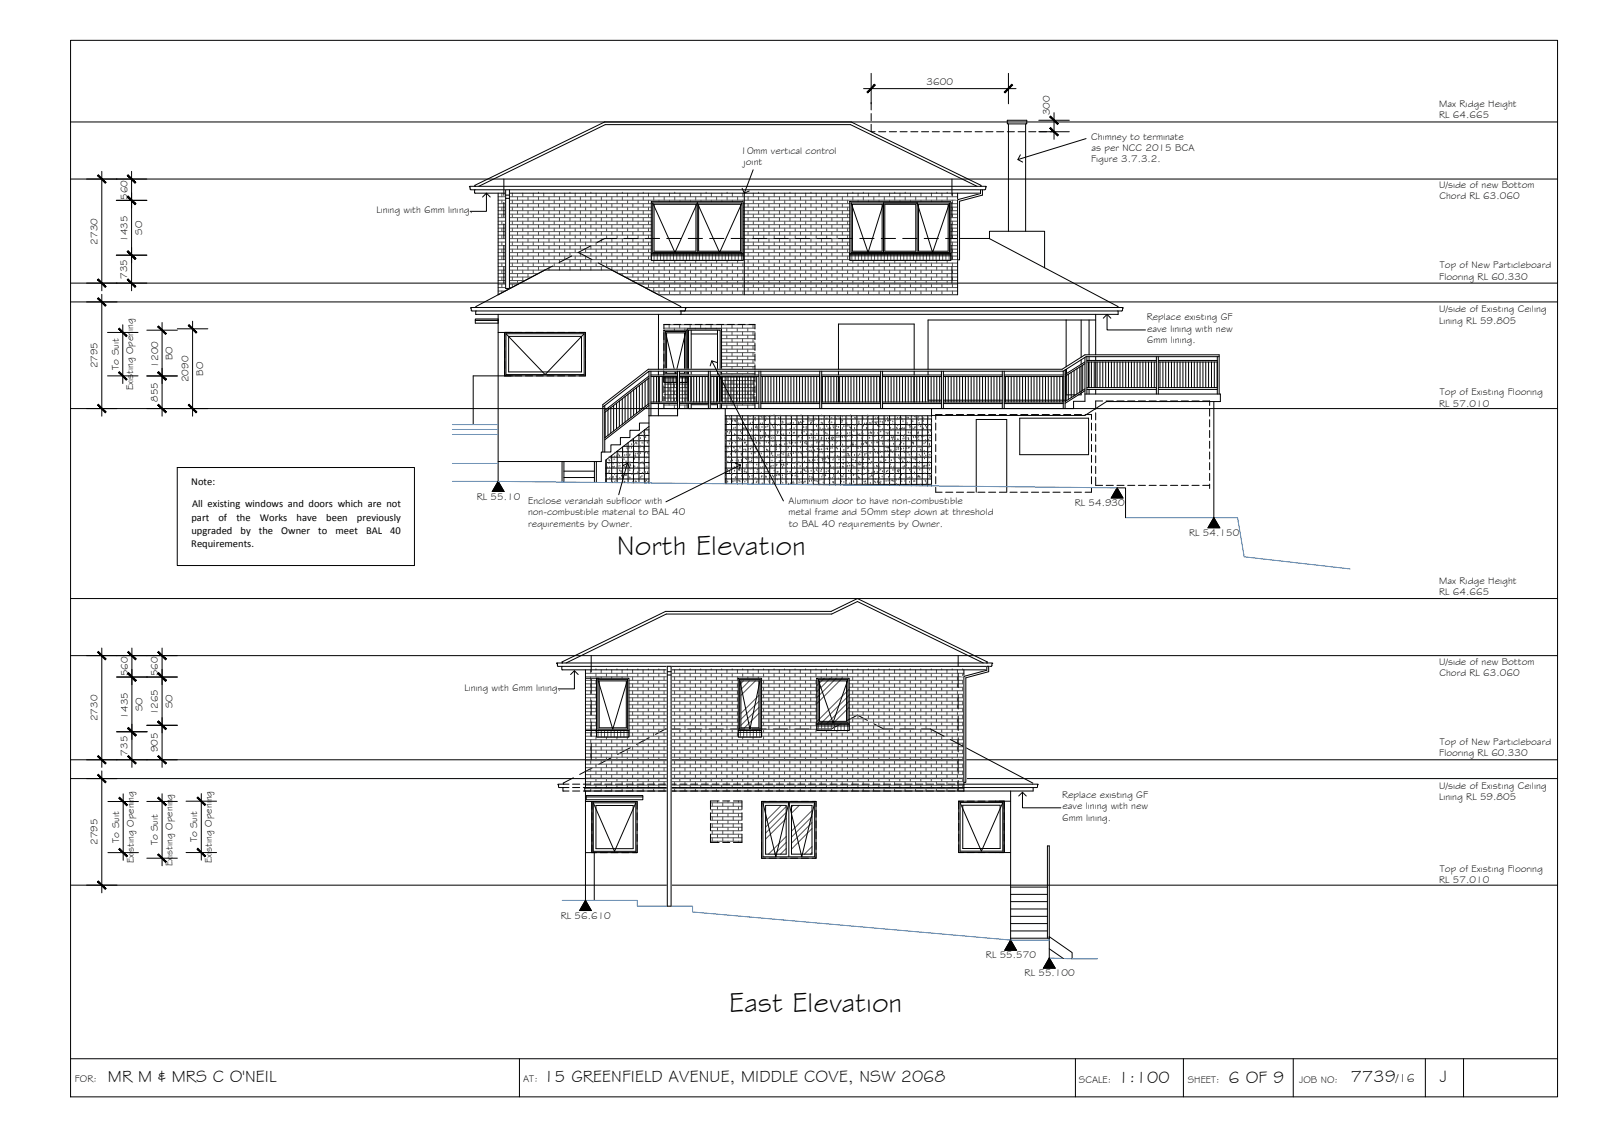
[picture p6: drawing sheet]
<svg xmlns="http://www.w3.org/2000/svg" width="420mm" height="297mm" viewBox="0 0 420 297" stroke-linecap="round" stroke-linejoin="round" font-family="sans-serif">
<defs><g id="words">
<g font-size="7.5">
<text x="161.7" y="145.5">North Elevation</text>
<text x="191.3" y="265.3">East Elevation</text>
</g>
<g font-size="4.5">
<text x="28.3" y="283.6">MR M &amp; MRS C O'NEIL</text>
<text x="142.5" y="283.6">15 GREENFIELD AVENUE, MIDDLE COVE, NSW 2068</text>
<text x="293.3" y="283.9">1:100</text>
<text x="322.2" y="283.9">6 OF 9</text>
<text x="354.3" y="283.8">7739</text>
<text x="377.6" y="283.8">J</text>
</g>
<text font-size="3.2" x="366.1" y="283.8">/16</text>
<g font-size="2.8">
<text x="50.2" y="127.1">Note:</text>
<text x="50.2" y="136.5">part</text>
<text x="50.4" y="132.9">All existing windows and doors which are not</text>
<text x="57.3" y="136.5">of</text>
<text x="62" y="136.5">the</text>
<text x="68.2" y="136.5">Works</text>
<text x="77.8" y="136.5">have</text>
<text x="85.6" y="136.5">been</text>
<text x="93.6" y="136.5">previously</text>
<text x="50.2" y="143.5">Requirements.</text>
<text x="50.2" y="140">upgraded</text>
<text x="63.1" y="140">by</text>
<text x="67.9" y="140">the</text>
<text x="73.8" y="140">Owner</text>
<text x="83.5" y="140">to</text>
<text x="88" y="140">meet</text>
<text x="96" y="140">BAL</text>
<text x="102.4" y="140">40</text>
</g>
<g font-size="2.6">
<text x="243" y="22.2">3600</text>
<text x="377.5" y="28.1">Max Ridge Height</text>
<text x="275.4" y="30.2" transform="rotate(-90 275.4 30.2)">300</text>
<text x="377.5" y="31">RL 64.665</text>
<text x="194.2" y="40.3">10mm vertical control</text>
<text x="286.2" y="36.7">Chimney to terminate</text>
<text x="286.3" y="39.6">as per NCC 2015 BCA</text>
<text x="195" y="43.2">joint</text>
<text x="286.1" y="42.6">Figure 3.7.3.2.</text>
<text x="33.4" y="52.4" transform="rotate(-90 33.4 52.4)">560</text>
<text x="377.5" y="49.4">U/side of new Bottom</text>
<text x="377.5" y="52.3">Chord RL 63.060</text>
<text x="98.7" y="55.8">Lining with 6mm lining.</text>
<text x="25.6" y="64.1" transform="rotate(-90 25.6 64.1)">2730</text>
<text x="33.4" y="63.4" transform="rotate(-90 33.4 63.4)">1435</text>
<text x="37.3" y="61.5" transform="rotate(-90 37.3 61.5)">SO</text>
<text x="377.7" y="70.4">Top of New Particleboard</text>
<text x="33.4" y="73.1" transform="rotate(-90 33.4 73.1)">735</text>
<text x="377.5" y="73.3">Flooring RL 60.330</text>
<text x="377.5" y="81.9">U/side of Existing Ceiling</text>
<text x="300.7" y="84">Replace existing GF</text>
<text x="300.8" y="89.8">6mm lining.</text>
<text x="300.8" y="86.9">eave lining with new</text>
<text x="377.4" y="84.8">Lining RL 59.805</text>
<text x="45.3" y="94.4" transform="rotate(-90 45.3 94.4)">BO</text>
<text x="25.6" y="96.6" transform="rotate(-90 25.6 96.6)">2795</text>
<text x="31.1" y="96.9" transform="rotate(-90 31.1 96.9)">To Suit</text>
<text x="41.5" y="96.4" transform="rotate(-90 41.5 96.4)">1200</text>
<text x="49.4" y="100.2" transform="rotate(-90 49.4 100.2)">2090</text>
<text x="53.3" y="98.5" transform="rotate(-90 53.3 98.5)">BO</text>
<text x="35" y="102.3" transform="rotate(-90 35 102.3)">Existing Opening</text>
<text x="41.4" y="105.4" transform="rotate(-90 41.4 105.4)">855</text>
<text x="377.5" y="106.6">RL 57.010</text>
<text x="377.7" y="103.7">Top of Existing Flooring</text>
<text x="125.1" y="131">RL 55.10</text>
<text x="138.5" y="132.2">Enclose verandah subfloor with</text>
<text x="138.5" y="135.1">non-combustible material to BAL 40</text>
<text x="206.8" y="135.1">metal frame and 50mm step down at threshold</text>
<text x="206.8" y="132.2">Aluminium door to have non-combustible</text>
<text x="281.9" y="132.8">RL 54.930</text>
<text x="138.5" y="138">requirements by Owner.</text>
<text x="206.9" y="138">to BAL 40 requirements by Owner.</text>
<text x="311.9" y="140.5">RL 54.150</text>
<text x="377.5" y="153.1">Max Ridge Height</text>
<text x="377.5" y="156">RL 64.665</text>
<text x="33.5" y="177.3" transform="rotate(-90 33.5 177.3)">560</text>
<text x="41.4" y="177.3" transform="rotate(-90 41.4 177.3)">560</text>
<text x="377.5" y="174.3">U/side of new Bottom</text>
<text x="377.5" y="177.2">Chord RL 63.060</text>
<text x="45.3" y="185.6" transform="rotate(-90 45.3 185.6)">SO</text>
<text x="121.8" y="181">Lining with 6mm lining.</text>
<text x="25.6" y="189.1" transform="rotate(-90 25.6 189.1)">2730</text>
<text x="33.5" y="188.4" transform="rotate(-90 33.5 188.4)">1435</text>
<text x="37.4" y="186.5" transform="rotate(-90 37.4 186.5)">SO</text>
<text x="41.4" y="187.6" transform="rotate(-90 41.4 187.6)">1265</text>
<text x="41.4" y="197.2" transform="rotate(-90 41.4 197.2)">905</text>
<text x="377.7" y="195.3">Top of New Particleboard</text>
<text x="33.5" y="198.1" transform="rotate(-90 33.5 198.1)">735</text>
<text x="377.5" y="198.2">Flooring RL 60.330</text>
<text x="278.6" y="209.3">Replace existing GF</text>
<text x="377.4" y="209.8">Lining RL 59.805</text>
<text x="377.5" y="206.9">U/side of Existing Ceiling</text>
<text x="278.6" y="215.1">6mm lining.</text>
<text x="278.7" y="212.2">eave lining with new</text>
<text x="25.6" y="221.6" transform="rotate(-90 25.6 221.6)">2795</text>
<text x="31.2" y="220.9" transform="rotate(-90 31.2 220.9)">To Suit</text>
<text x="41.4" y="221.6" transform="rotate(-90 41.4 221.6)">To Suit</text>
<text x="51.7" y="220.8" transform="rotate(-90 51.7 220.8)">To Suit</text>
<text x="35.1" y="226.3" transform="rotate(-90 35.1 226.3)">Existing Opening</text>
<text x="45.3" y="227" transform="rotate(-90 45.3 227)">Existing Opening</text>
<text x="55.6" y="226.3" transform="rotate(-90 55.6 226.3)">Existing Opening</text>
<text x="377.5" y="231.6">RL 57.010</text>
<text x="377.7" y="228.6">Top of Existing Flooring</text>
<text x="147.1" y="240.9">RL 56.610</text>
<text x="258.6" y="251.2">RL 55.570</text>
<text x="268.7" y="256">RL 55.100</text>
<text x="19.6" y="283.8">FOR:</text>
<text x="137.2" y="283.6">AT:</text>
<text x="283" y="283.9">SCALE:</text>
<text x="311.5" y="283.9">SHEET:</text>
<text x="340.7" y="283.9">JOB NO:</text>
</g>
</g></defs>
<!-- layer: HATCH -->
<g fill="none" stroke="#545454" stroke-width=".26">
<path d="M130.6 51.6h120.5M130.6 52.5h120.5M130.6 53.4h40.2M130.6 54.3h40.2M130.6 55.2h40.2M130.6 56.1h40.2M130.6 57.1h40.2M130.6 58h40.2M130.6 58.9h40.2M130.6 59.8h40.2M131.6 50.6v1M131.6 52.5v.9"/>
<path d="M131.6 54.3v.9M131.6 56.1v1M131.6 58v.9M131.6 59.8v.9M133 51.6v.9M133 53.4v.9M133 55.2v.9M133 57.1v.9M133 58.9v.9M134.4 50.6v1M134.4 52.5v.9M134.4 54.3v.9"/>
<path d="M134.4 56.1v1M134.4 58v.9M134.4 59.8v.9M135.7 51.6v.9M135.7 53.4v.9M135.7 55.2v.9M135.7 57.1v.9M135.7 58.9v.9M137.1 50.6v1M137.1 52.5v.9M137.1 54.3v.9M137.1 56.1v1"/>
<path d="M137.1 58v.9M137.1 59.8v.9M138.5 51.6v.9M138.5 53.4v.9M138.5 55.2v.9M138.5 57.1v.9M138.5 58.9v.9M139.9 50.6v1M139.9 52.5v.9M139.9 54.3v.9M139.9 56.1v1M139.9 58v.9"/>
<path d="M139.9 59.8v.9M141.2 50.6h.1M141.2 51.6v.9M141.2 53.4v.9M141.2 55.2v.9M141.2 57.1v.9M141.2 58.9v.9M142.6 50.6v1M142.6 52.5v.9M142.6 54.3v.9M142.6 56.1v1M142.6 58v.9"/>
<path d="M142.6 59.8v.9M144 51.6v.9M144 53.4v.9M144 55.2v.9M144 57.1v.9M144 58.9v.9M145.4 50.6v1M145.4 52.5v.9M145.4 54.3v.9M145.4 56.1v1M145.4 58v.9M145.4 59.8v.9"/>
<path d="M146.7 51.6v.9M146.7 53.4v.9M146.7 55.2v.9M146.7 57.1v.9M146.7 58.9v.9M148.1 50.6v1M148.1 52.5v.9M148.1 54.3v.9M148.1 56.1v1M148.1 58v.9M148.1 59.8v.9M149.5 50.6h.1"/>
<path d="M149.5 51.6v.9M149.5 53.4v.9M149.5 55.2v.9M149.5 57.1v.9M149.5 58.9v.9M150.9 50.6v1M150.9 52.5v.9M150.9 54.3v.9M150.9 56.1v1M150.9 58v.9M150.9 59.8v.9M152.2 51.6v.9"/>
<path d="M152.2 53.4v.9M152.2 55.2v.9M152.2 57.1v.9M152.2 58.9v.9M153.6 50.6v1M153.6 52.5v.9M153.6 54.3v.9M153.6 56.1v1M153.6 58v.9M153.6 59.8v.9M155 50.6h.1M155 51.6v.9"/>
<path d="M155 53.4v.9M155 55.2v.9M155 57.1v.9M155 58.9v.9M156.3 50.6v1M156.3 52.5v.9M156.3 54.3v.9M156.3 56.1v1M156.3 58v.9M156.3 59.8v.9M157.7 51.6v.9M157.7 53.4v.9"/>
<path d="M157.7 55.2v.9M157.7 57.1v.9M157.7 58.9v.9M159.1 50.6v1M159.1 52.5v.9M159.1 54.3v.9M159.1 56.1v1M159.1 58v.9M159.1 59.8v.9M160.5 51.6v.9M160.5 53.4v.9M160.5 55.2v.9"/>
<path d="M160.5 57.1v.9M160.5 58.9v.9M161.8 50.6v1M161.8 52.5v.9M161.8 54.3v.9M161.8 56.1v1M161.8 58v.9M161.8 59.8v.9M163.2 50.6h.1M163.2 51.6v.9M163.2 53.4v.9M163.2 55.2v.9"/>
<path d="M163.2 57.1v.9M163.2 58.9v.9M164.6 50.6v1M164.6 52.5v.9M164.6 54.3v.9M164.6 56.1v1M164.6 58v.9M164.6 59.8v.9M166 51.6v.9M166 53.4v.9M166 55.2v.9M166 57.1v.9"/>
<path d="M166 58.9v.9M167.4 50.6v1M167.4 52.5v.9M167.4 54.3v.9M167.4 56.1v1M167.4 58v.9M167.4 59.8v.9M168.7 50.6h.1M168.7 51.6v.9M168.7 53.4v.9M168.7 55.2v.9M168.7 57.1v.9"/>
<path d="M168.7 58.9v.9M170.1 50.6v1M170.1 52.5v.9M170.1 54.3v.9M170.1 56.1v1M170.1 58v.9M170.1 59.8v.9M171.5 51.6v.9M172.8 50.6v1M172.8 52.5v.4M174.2 51.6v.9M175.6 50.6v1"/>
<path d="M175.6 52.5v.4M177 50.6h.1M177 51.6v.9M178.3 50.6v1M178.3 52.5v.4M179.7 51.6v.9M181.1 50.6v1M181.1 52.5v.4M182.5 51.6v.9M183.8 50.6v1M183.8 52.5v.4M185.2 50.6h.1"/>
<path d="M185.2 51.6v.9M186.6 50.6v1M186.6 52.5v.4M187.9 51.6v.9M189.3 50.6v1M189.3 52.5v.4M190.7 50.6h.1M190.7 51.6v.9M192.1 50.6v1M192.1 52.5v.4M193.4 51.6v.9M194.8 50.6v1"/>
<path d="M194.8 52.5v.4M194.9 53.4h28M194.9 54.3h28M194.9 55.2h28M194.9 56.1h28M194.9 57.1h28M194.9 58h28M194.9 58.9h28M194.9 59.8h28M196.2 51.6v.9M196.2 53.4v.9M196.2 55.2v.9"/>
<path d="M196.2 57.1v.9M196.2 58.9v.9M197.6 50.6v1M197.6 52.5v.9M197.6 54.3v.9M197.6 56.1v1M197.6 58v.9M197.6 59.8v.9M199 50.6h.1M199 51.6v.9M199 53.4v.9M199 55.2v.9"/>
<path d="M199 57.1v.9M199 58.9v.9M200.3 50.6v1M200.3 52.5v.9M200.3 54.3v.9M200.3 56.1v1M200.3 58v.9M200.3 59.8v.9M201.7 51.6v.9M201.7 53.4v.9M201.7 55.2v.9M201.7 57.1v.9"/>
<path d="M201.7 58.9v.9M203.1 50.6v1M203.1 52.5v.9M203.1 54.3v.9M203.1 56.1v1M203.1 58v.9M203.1 59.8v.9M204.4 51.6v.9M204.4 53.4v.9M204.4 55.2v.9M204.4 57.1v.9M204.4 58.9v.9"/>
<path d="M205.8 50.6v1M205.8 52.5v.9M205.8 54.3v.9M205.8 56.1v1M205.8 58v.9M205.8 59.8v.9M207.2 50.6h.1M207.2 51.6v.9M207.2 53.4v.9M207.2 55.2v.9M207.2 57.1v.9M207.2 58.9v.9"/>
<path d="M208.6 50.6v1M208.6 52.5v.9M208.6 54.3v.9M208.6 56.1v1M208.6 58v.9M208.6 59.8v.9M209.9 51.6v.9M209.9 53.4v.9M209.9 55.2v.9M209.9 57.1v.9M209.9 58.9v.9M211.3 50.6v1"/>
<path d="M211.3 52.5v.9M211.3 54.3v.9M211.3 56.1v1M211.3 58v.9M211.3 59.8v.9M212.7 50.6h.1M212.7 51.6v.9M212.7 53.4v.9M212.7 55.2v.9M212.7 57.1v.9M212.7 58.9v.9M214.1 50.6v1"/>
<path d="M214.1 52.5v.9M214.1 54.3v.9M214.1 56.1v1M214.1 58v.9M214.1 59.8v.9M215.4 51.6v.9M215.4 53.4v.9M215.4 55.2v.9M215.4 57.1v.9M215.4 58.9v.9M216.8 50.6v1M216.8 52.5v.9"/>
<path d="M216.8 54.3v.9M216.8 56.1v1M216.8 58v.9M216.8 59.8v.9M218.2 51.6v.9M218.2 53.4v.9M218.2 55.2v.9M218.2 57.1v.9M218.2 58.9v.9M219.5 50.6v1M219.5 52.5v.9M219.5 54.3v.9"/>
<path d="M219.5 56.1v1M219.5 58v.9M219.5 59.8v.9M220.9 51.6v.9M220.9 53.4v.9M220.9 55.2v.9M220.9 57.1v.9M220.9 58.9v.9M222.3 50.6v1M222.3 52.5v.9M222.3 54.3v.9M222.3 56.1v1"/>
<path d="M222.3 58v.9M222.3 59.8v.9M223.7 50.6h.1M223.7 51.6v.9M225.1 50.6v1M225.1 52.5v.4M226.4 50.6h.1M226.4 51.6v.9M227.8 50.6v1M227.8 52.5v.4M229.2 51.6v.9M230.6 50.6v1"/>
<path d="M230.6 52.5v.4M231.9 51.6v.9M233.3 50.6v1M233.3 52.5v.4M234.7 50.6h.1M234.7 51.6v.9M236 50.6v1M236 52.5v.4M237.4 50.6h.1M237.4 51.6v.9M238.8 50.6v1M238.8 52.5v.4"/>
<path d="M240.2 51.6v.9M241.5 50.6v1M241.5 52.5v.4M242.9 51.6v.9M244.3 50.6v1M244.3 52.5v.4M245.7 50.6h.1M245.7 51.6v.9M247 50.6v1M247 52.5v.4M248.4 50.6h.1M248.4 51.6v.9"/>
<path d="M249.4 53.4h1.7M249.4 54.3h1.7M249.4 55.2h1.7M249.4 56.1h1.7M249.4 57.1h1.7M249.4 58h1.7M249.4 58.9h1.7M249.4 59.8h1.7M249.8 50.6v1M249.8 52.5v.9M249.8 54.3v.9M249.8 56.1v1"/>
<path d="M249.8 58v.9M249.8 59.8v.9M130.6 66.2h40.2M130.6 69h120.5M130.6 69.9h120.5M130.6 60.7h40.2M130.6 61.7h40.2M130.6 62.6h40.2M130.6 63.5h40.2M130.6 64.4h40.2M130.6 65.3h40.2M130.6 67.1h40.2"/>
<path d="M130.6 68.1h40.2M130.6 70.8h12.3M130.6 71.7h10.6M130.6 72.6h8.8M130.6 73.5h7.1M130.6 74.5h5.4M130.6 75.4h3.6M130.6 76.3h1.9M130.6 77.2h.2M131.6 61.7v.9M131.6 63.5v.9M131.6 65.3v.9"/>
<path d="M131.6 67.1v1M131.6 69v.9M131.6 70.8v.9M131.6 72.6v.9M131.6 74.5v.9M131.6 76.3v.5M133 73.5v1M133 60.7v1M133 62.6v.9M133 64.4v.9M133 66.2v.9M133 68.1v.9"/>
<path d="M133 69.9v.9M133 71.7v.9M133 75.4v.6M134.4 61.7v.9M134.4 63.5v.9M134.4 65.3v.9M134.4 67.1v1M134.4 69v.9M134.4 70.8v.9M134.4 72.6v.9M134.4 74.5v.8M135.7 73.5v1"/>
<path d="M135.7 60.7v1M135.7 62.6v.9M135.7 64.4v.9M135.7 66.2v.9M135.7 68.1v.9M135.7 69.9v.9M135.7 71.7v.9M137.1 61.7v.9M137.1 63.5v.9M137.1 65.3v.9M137.1 67.1v1M137.1 69v.9"/>
<path d="M137.1 70.8v.9M137.1 72.6v.9M138.5 60.7v1M138.5 62.6v.9M138.5 64.4v.9M138.5 66.2v.9M138.5 68.1v.9M138.5 69.9v.9M138.5 71.7v.9M139.9 61.7v.9M139.9 63.5v.9M139.9 65.3v.9"/>
<path d="M139.9 67.1v1M139.9 69v.9M139.9 70.8v.9M141.2 60.7v1M141.2 62.6v.9M141.2 64.4v.9M141.2 66.2v.9M141.2 68.1v.9M141.2 69.9v.9M142.6 61.7v.9M142.6 63.5v.9M142.6 65.3v.9"/>
<path d="M142.6 67.1v1M142.6 69v.9M142.6 70.8v.2M144 69.9v.9M144 60.7v1M144 62.6v.9M144 64.4v.9M144 66.2v.9M144 68.1v.9M145.4 69v.9M145.4 61.7v.9M145.4 63.5v.9"/>
<path d="M145.4 65.3v.9M145.4 67.1v1M146.7 68.1v.9M146.7 60.7v1M146.7 62.6v.9M146.7 64.4v.9M146.7 66.2v.9M146.7 69.9v.9M148.1 61.7v.9M148.1 63.5v.9M148.1 65.3v.9M148.1 67.1v1"/>
<path d="M148.1 69v.9M149.5 60.7v1M149.5 62.6v.9M149.5 64.4v.9M149.5 66.2v.9M149.5 68.1v.9M149.5 69.9v.9M150.9 61.7v.9M150.9 63.5v.9M150.9 65.3v.9M150.9 67.1v1M150.9 69v.9"/>
<path d="M152.2 60.7v1M152.2 62.6v.9M152.2 64.4v.9M152.2 66.2v.9M152.2 68.1v.9M152.2 69.9v.9M153.6 61.7v.9M153.6 63.5v.9M153.6 65.3v.9M153.6 67.1v1M153.6 69v.9M155 60.7v1"/>
<path d="M155 62.6v.9M155 64.4v.9M155 66.2v.9M155 68.1v.9M155 69.9v.9M156.3 61.7v.9M156.3 63.5v.9M156.3 65.3v.9M156.3 67.1v1M156.3 69v.9M157.7 60.7v1M157.7 62.6v.9"/>
<path d="M157.7 64.4v.9M157.7 66.2v.9M157.7 68.1v.9M157.7 69.9v.9M159.1 61.7v.9M159.1 63.5v.9M159.1 65.3v.9M159.1 67.1v1M159.1 69v.9M160.5 69.9v.9h90.6M160.5 60.7v1M160.5 62.6v.9"/>
<path d="M160.5 64.4v.9M160.5 66.2v.9M160.5 68.1v.9M161.8 61.7v.9M161.8 63.5v.9M161.8 65.3v.9M161.8 67.1v1M161.8 69v.9M161.8 70.8v.7M162.2 71.7h88.9M163.2 60.7v1M163.2 62.6v.9"/>
<path d="M163.2 64.4v.9M163.2 66.2v.9M163.2 68.1v.9M163.2 69.9v.9M163.2 71.7v.6M163.9 72.6h87.2M164.6 61.7v.9M164.6 63.5v.9M164.6 65.3v.9M164.6 67.1v1M164.6 69v.9M164.6 70.8v.9"/>
<path d="M164.6 72.6v.4M165.7 73.5h85.4M166 60.7v1M166 62.6v.9M166 64.4v.9M166 66.2v.9M166 68.1v.9M166 69.9v.9M166 71.7v.9M166 73.5v.2M167.4 61.7v.9M167.4 63.5v.9"/>
<path d="M167.4 65.3v.9M167.4 67.1v1M167.4 69v.9M167.4 70.8v.9M167.4 72.6v.9M167.4 74.5h83.7M168.7 60.7v1M168.7 62.6v.9M168.7 64.4v.9M168.7 66.2v.9M168.7 68.1v.9M168.7 69.9v.9"/>
<path d="M168.7 71.7v.9M168.7 73.5v1M169.1 75.4h82M170.1 61.7v.9M170.1 63.5v.9M170.1 65.3v.9M170.1 67.1v1M170.1 69v.9M170.1 70.8v.9M170.1 72.6v.9M170.1 74.5v.9M170.8 66.6h24.1v1.7h-24.1z"/>
<path d="M170.9 76.3h80.2M171.5 68.3v.7M171.5 69.9v.9M171.5 71.7v.9M171.5 73.5v1M171.5 75.4v.9M171.5 66.6v1.7M172.4 66.6v1.7M172.6 77.2h78.5M172.8 69v.9M172.8 70.8v.9M172.8 72.6v.9"/>
<path d="M172.8 74.5v.9M172.8 76.3v.9M173.2 66.6v1.7M174.1 66.6v1.7M174.2 68.3v.7M174.2 69.9v.9M174.2 71.7v.9M174.2 73.5v1M174.2 75.4v.9M174.2 77.2v.1M174.9 66.6v1.7M175.6 69v.9"/>
<path d="M175.6 70.8v.9M175.6 72.6v.9M175.6 74.5v.9M175.6 76.3v.9M175.8 66.6v1.7M176.6 66.6v1.7M177 68.3v.7M177 69.9v.9M177 71.7v.9M177 73.5v1M177 75.4v.9M177 77.2v.1"/>
<path d="M177.5 66.6v1.7M178.3 66.6v1.7M178.3 69v.9M178.3 70.8v.9M178.3 72.6v.9M178.3 74.5v.9M178.3 76.3v.9M179.2 66.6v1.7M179.7 68.3v.7M179.7 69.9v.9M179.7 71.7v.9M179.7 73.5v1"/>
<path d="M179.7 75.4v.9M179.7 77.2v.1M180 66.6v1.7M180.9 66.6v1.7M181.1 69v.9M181.1 70.8v.9M181.1 72.6v.9M181.1 74.5v.9M181.1 76.3v.9M181.7 66.6v1.7M182.5 68.3v.7M182.5 69.9v.9"/>
<path d="M182.5 71.7v.9M182.5 73.5v1M182.5 75.4v.9M182.5 77.2v.1M182.6 66.6v1.7M183.4 66.6v1.7M183.8 69v.9M183.8 70.8v.9M183.8 72.6v.9M183.8 74.5v.9M183.8 76.3v.9M184.3 66.6v1.7"/>
<path d="M185.1 66.6l.1 2.4M185.2 69.9v.9M185.2 71.7v.9M185.2 73.5v1M185.2 75.4v.9M185.2 77.2v.1M186 66.6v1.7M186.6 69v.9M186.6 70.8v.9M186.6 72.6v.9M186.6 74.5v.9M186.6 76.3v.9"/>
<path d="M186.8 66.6v1.7M187.7 66.6v1.7M187.9 68.3v.7M187.9 69.9v.9M187.9 71.7v.9M187.9 73.5v1M187.9 75.4v.9M187.9 77.2v.1M188.5 66.6v1.7M189.3 69v.9M189.3 70.8v.9M189.3 72.6v.9"/>
<path d="M189.3 74.5v.9M189.3 76.3v.9M189.4 66.6v1.7M190.2 66.6v1.7M190.7 68.3v.7M190.7 69.9v.9M190.7 71.7v.9M190.7 73.5v1M190.7 75.4v.9M190.7 77.2v.1M191.1 66.6v1.7M191.9 66.6v1.7"/>
<path d="M192.1 69v.9M192.1 70.8v.9M192.1 72.6v.9M192.1 74.5v.9M192.1 76.3v.9M192.8 66.6v1.7M193.4 68.3v.7M193.4 69.9v.9M193.4 71.7v.9M193.4 73.5v1M193.4 75.4v.9M193.4 77.2v.1"/>
<path d="M193.6 66.6v1.7M194.5 66.6v1.7M194.8 69v.9M194.8 70.8v.9M194.8 72.6v.9M194.8 74.5v.9M194.8 76.3v.9M194.9 60.7h28M194.9 61.7h28M194.9 62.6h28M194.9 63.5h28M194.9 64.4h28"/>
<path d="M194.9 65.3h28M194.9 66.2h28M194.9 67.1h28M194.9 68.1h28M196.2 60.7v1M196.2 62.6v.9M196.2 64.4v.9M196.2 66.2v.9M196.2 68.1v.9M196.2 69.9v.9M196.2 71.7v.9M196.2 73.5v1"/>
<path d="M196.2 75.4v.9M196.2 77.2v.1M197.6 61.7v.9M197.6 63.5v.9M197.6 65.3v.9M197.6 67.1v1M197.6 69v.9M197.6 70.8v.9M197.6 72.6v.9M197.6 74.5v.9M197.6 76.3v.9M199 60.7v1"/>
<path d="M199 62.6v.9M199 64.4v.9M199 66.2v.9M199 68.1v.9M199 69.9v.9M199 71.7v.9M199 73.5v1M199 75.4v.9M199 77.2v.1M200.3 61.7v.9M200.3 63.5v.9M200.3 65.3v.9"/>
<path d="M200.3 67.1v1M200.3 69v.9M200.3 70.8v.9M200.3 72.6v.9M200.3 74.5v.9M200.3 76.3v.9M201.7 60.7v1M201.7 62.6v.9M201.7 64.4v.9M201.7 66.2v.9M201.7 68.1v.9M201.7 69.9v.9"/>
<path d="M201.7 71.7v.9M201.7 73.5v1M201.7 75.4v.9M201.7 77.2v.1M203.1 61.7v.9M203.1 63.5v.9M203.1 65.3v.9M203.1 67.1v1M203.1 69v.9M203.1 70.8v.9M203.1 72.6v.9M203.1 74.5v.9"/>
<path d="M203.1 76.3v.9M204.4 60.7v1M204.4 62.6v.9M204.4 64.4v.9M204.4 66.2v.9M204.4 68.1v.9M204.4 69.9v.9M204.4 71.7v.9M204.4 73.5v1M204.4 75.4v.9M204.4 77.2v.1M205.8 61.7v.9"/>
<path d="M205.8 63.5v.9M205.8 65.3v.9M205.8 67.1v1M205.8 69v.9M205.8 70.8v.9M205.8 72.6v.9M205.8 74.5v.9M205.8 76.3v.9M207.2 60.7v1M207.2 62.6v.9M207.2 64.4v.9M207.2 66.2v.9"/>
<path d="M207.2 68.1v.9M207.2 69.9v.9M207.2 71.7v.9M207.2 73.5v1M207.2 75.4v.9M207.2 77.2v.1M208.6 61.7v.9M208.6 63.5v.9M208.6 65.3v.9M208.6 67.1v1M208.6 69v.9M208.6 70.8v.9"/>
<path d="M208.6 72.6v.9M208.6 74.5v.9M208.6 76.3v.9M209.9 60.7v1M209.9 62.6v.9M209.9 64.4v.9M209.9 66.2v.9M209.9 68.1v.9M209.9 69.9v.9M209.9 71.7v.9M209.9 73.5v1M209.9 75.4v.9"/>
<path d="M209.9 77.2v.1M211.3 61.7v.9M211.3 63.5v.9M211.3 65.3v.9M211.3 67.1v1M211.3 69v.9M211.3 70.8v.9M211.3 72.6v.9M211.3 74.5v.9M211.3 76.3v.9M212.7 60.7v1M212.7 62.6v.9"/>
<path d="M212.7 64.4v.9M212.7 66.2v.9M212.7 68.1v.9M212.7 69.9v.9M212.7 71.7v.9M212.7 73.5v1M212.7 75.4v.9M212.7 77.2v.1M214.1 61.7v.9M214.1 63.5v.9M214.1 65.3v.9M214.1 67.1v1"/>
<path d="M214.1 69v.9M214.1 70.8v.9M214.1 72.6v.9M214.1 74.5v.9M214.1 76.3v.9M215.4 60.7v1M215.4 62.6v.9M215.4 64.4v.9M215.4 66.2v.9M215.4 68.1v.9M215.4 69.9v.9M215.4 71.7v.9"/>
<path d="M215.4 73.5v1M215.4 75.4v.9M215.4 77.2v.1M216.8 61.7v.9M216.8 63.5v.9M216.8 65.3v.9M216.8 67.1v1M216.8 69v.9M216.8 70.8v.9M216.8 72.6v.9M216.8 74.5v.9M216.8 76.3v.9"/>
<path d="M218.2 60.7v1M218.2 62.6v.9M218.2 64.4v.9M218.2 66.2v.9M218.2 68.1v.9M218.2 69.9v.9M218.2 71.7v.9M218.2 73.5v1M218.2 75.4v.9M218.2 77.2v.1M219.5 61.7v.9M219.5 63.5v.9"/>
<path d="M219.5 65.3v.9M219.5 67.1v1M219.5 69v.9M219.5 70.8v.9M219.5 72.6v.9M219.5 74.5v.9M219.5 76.3v.9M220.9 60.7v1M220.9 62.6v.9M220.9 64.4v.9M220.9 66.2v.9M220.9 68.1v.9"/>
<path d="M220.9 69.9v.9M220.9 71.7v.9M220.9 73.5v1M220.9 75.4v.9M220.9 77.2v.1M222.3 61.7v.9M222.3 63.5v.9M222.3 65.3v.9M222.3 67.1v1M222.3 69v.9M222.3 70.8v.9M222.3 72.6v.9"/>
<path d="M222.3 74.5v.9M222.3 76.3v.9M222.9 66.6h26.5v1.7h-26.5zM223.4 66.6v1.7M223.7 68.3v.7M223.7 69.9v.9M223.7 71.7v.9M223.7 73.5v1M223.7 75.4v.9M223.7 77.2v.1M224.3 66.6v1.7M225.1 69v.9"/>
<path d="M225.1 70.8v.9M225.1 72.6v.9M225.1 74.5v.9M225.1 76.3v.9M225.1 66.6v1.7M226 66.6v1.7M226.4 68.3v.7M226.4 69.9v.9M226.4 71.7v.9M226.4 73.5v1M226.4 75.4v.9M226.4 77.2v.1"/>
<path d="M226.8 66.6v1.7M227.7 66.6v1.7M227.8 69v.9M227.8 70.8v.9M227.8 72.6v.9M227.8 74.5v.9M227.8 76.3v.9M228.5 66.6v1.7M229.2 68.3v.7M229.2 69.9v.9M229.2 71.7v.9M229.2 73.5v1"/>
<path d="M229.2 75.4v.9M229.2 77.2v.1M229.4 66.6v1.7M230.2 66.6v1.7M230.6 69v.9M230.6 70.8v.9M230.6 72.6v.9M230.6 74.5v.9M230.6 76.3v.9M231.1 66.6v1.7M231.9 66.6v2.4M231.9 69.9v.9"/>
<path d="M231.9 71.7v.9M231.9 73.5v1M231.9 75.4v.9M231.9 77.2v.1M232.8 66.6v1.7M233.3 69v.9M233.3 70.8v.9M233.3 72.6v.9M233.3 74.5v.9M233.3 76.3v.9M233.6 66.6v1.7M234.5 66.6v1.7"/>
<path d="M234.7 68.3v.7M234.7 69.9v.9M234.7 71.7v.9M234.7 73.5v1M234.7 75.4v.9M234.7 77.2v.1M235.3 66.6v1.7M236 69v.9M236 70.8v.9M236 72.6v.9M236 74.5v.9M236 76.3v.9"/>
<path d="M236.2 66.6v1.7M237 66.6v1.7M237.4 68.3v.7M237.4 69.9v.9M237.4 71.7v.9M237.4 73.5v1M237.4 75.4v.9M237.4 77.2v.1M237.9 66.6v1.7M238.7 66.6v1.7M238.8 69v.9M238.8 70.8v.9"/>
<path d="M238.8 72.6v.9M238.8 74.5v.9M238.8 76.3v.9M239.6 66.6v1.7M240.2 68.3v.7M240.2 69.9v.9M240.2 71.7v.9M240.2 73.5v1M240.2 75.4v.9M240.2 77.2v.1M240.4 66.6v1.7M241.3 66.6v1.7"/>
<path d="M241.5 69v.9M241.5 70.8v.9M241.5 72.6v.9M241.5 74.5v.9M241.5 76.3v.9M242.1 66.6v1.7M242.9 68.3v.7M242.9 69.9v.9M242.9 71.7v.9M242.9 73.5v1M242.9 75.4v.9M242.9 77.2v.1"/>
<path d="M243 66.6v1.7M243.8 66.6v1.7M244.3 69v.9M244.3 70.8v.9M244.3 72.6v.9M244.3 74.5v.9M244.3 76.3v.9M244.7 66.6v1.7M245.5 66.6v1.7M245.7 68.3v.7M245.7 69.9v.9M245.7 71.7v.9"/>
<path d="M245.7 73.5v1M245.7 75.4v.9M245.7 77.2v.1M246.4 66.6v1.7M247 69v.9M247 70.8v.9M247 72.6v.9M247 74.5v.9M247 76.3v.9M247.2 66.6v1.7M248.1 66.6v1.7M248.4 68.3v.7"/>
<path d="M248.4 69.9v.9M248.4 71.7v.9M248.4 73.5v1M248.4 75.4v.9M248.4 77.2v.1M248.9 66.6v1.7M249.4 60.7h1.7M249.4 61.7h1.7M249.4 62.6h1.7M249.4 63.5h1.7M249.4 64.4h1.7M249.4 65.3h1.7"/>
<path d="M249.4 66.2h1.7M249.4 67.1h1.7M249.4 68.1h1.7M249.8 61.7v.9M249.8 63.5v.9M249.8 65.3v.9M249.8 67.1v1M249.8 69v.9M249.8 70.8v.9M249.8 72.6v.9M249.8 74.5v.9M249.8 76.3v.9"/>
<path d="M174.1 98.6h6.1v1.7h-6.1zM174.1 85.1h23.9M174.1 86h23.9M174.7 98.6v1.7M175.5 85.1v.9M175.5 98.6v2.1M176.4 98.6v1.7M176.9 85.1h.1M176.9 86v.6M177.2 98.6v1.7M178.1 98.6v1.7M178.3 85.1v.9"/>
<path d="M178.9 98.6v1.7M179.6 85.1h.1M179.6 86v.6M179.8 98.6v1.7M181 85.1v.9M182.4 85.1h.1M182.4 86v.2M183.8 85.1v.9M185.1 85.1h.1M185.1 86v.2M186.5 85.1v.9M187.9 85.1h.1"/>
<path d="M187.9 86v.2M189.2 85.1v.9M190.6 85.1h.1M190.6 86v1M190.6 87.9v.9M190.6 89.7v.9M190.6 91.5v.9M190.6 93.4v.9M190.6 95.2v.9M190.6 97v1M190.6 98.9v.9M192 85.1v.9"/>
<path d="M192 87v.9M192 88.8v.9M192 90.6v.9M192 92.4v1M192 94.3v.9M192 96.1v.9M192 98v.9M192 99.8v.9M193.4 85.1h.1M193.4 86v1M193.4 87.9v.9M193.4 89.7v.9"/>
<path d="M193.4 91.5v.9M193.4 93.4v.9M193.4 95.2v.9M193.4 97v1M193.4 98.9v.9M194.7 85.1v.9M194.7 87v.9M194.7 88.8v.9M194.7 90.6v.9M194.7 92.4v1M194.7 94.3v.9M194.7 96.1v.9"/>
<path d="M194.7 98v.9M194.7 99.8v.9M196.1 85.1h.1M196.1 86v1M196.1 87.9v.9M196.1 89.7v.9M196.1 91.5v.9M196.1 93.4v.9M196.1 95.2v.9M196.1 97v1M196.1 98.9v.9M197.5 85.1v.9"/>
<path d="M197.5 87v.9M197.5 88.8v.9M197.5 90.6v.9M197.5 92.4v1M197.5 94.3v.9M197.5 96.1v.9M197.5 98v.9M197.5 99.8v.9M198 87h-8.8v.9h8.8M198 88.8h-8.8v.9h8.8M198 90.6h-8.8v.9h8.8M198 92.4h-8.8v1h8.8"/>
<path d="M198 94.3h-8.8v.9h8.8M198 96.1h-8.8v.9h8.8M198 98h-8.8v.9h8.8M198 99.8h-8.8v.9h8.8M159.8 120h.1M161.1 119.8h.1M161.3 118.8h.1M161.7 119.7h.1M162.1 119.2h.1M162.4 119.5h.1M162.5 119.6h.1M163.6 118.6h.1"/>
<path d="M163.9 119.4h.1M164.3 116.8h.1M164.4 119.4h.1M164.4 118.8h.1M164.5 117.6h.1M164.6 117.8h.1M165 117.5h.1M165 119.5h.1M165.2 119.3h.1M165.5 118.6h.1M165.6 117.5h.1M165.7 116.6h.1"/>
<path d="M165.9 115.3h.1M166.2 116.5h.1M166.3 116.5h.1M166.4 118.5h.1M166.5 119.5h.1M166.6 119.1h.1M166.7 119.7h.1M166.8 116.2h.1M166.8 116.1h.1M167 116.4h.1M167.1 119h.1M167.5 115.6h.1"/>
<path d="M167.6 117.6h.1M167.6 118.8h.1M167.6 119.5h.1M167.8 117h.1M168 118.9h.1M168 115h.1M168 113.6h.1M168 117.2h.1M168.1 113.6h.1M168.4 116.2h.1M168.8 117.5h.1M168.8 113.5h.1"/>
<path d="M168.9 114.5h.1M168.9 118h.1M168.9 116.5h.1M168.9 116.2h.1M169 118.4h.1M169.1 113.7h.1M169.1 114.5h.1M169.3 118.7h.1M169.3 114.7h.1M169.8 116h.1M169.9 118.7h.1M169.9 118.9h.1"/>
<path d="M169.9 116.2h.1M170.1 119.1h.1M170.2 113.5h.1M170.2 113.4h.1M174.1 100.7h6.1M174.1 101.6h6.1M174.1 102.5h6.1M174.1 103.5h6.1M174.1 104.4h6.1M174.1 105.3h6.1M174.1 106.2h6.1M175.5 101.6v.9"/>
<path d="M175.5 103.5v.9M175.5 105.3v.9M176.9 100.7v.9M176.9 102.5v1M176.9 104.4v.9M176.9 106.2v.9M178.3 100.3v.4M178.3 101.6v.9M178.3 103.5v.9M178.3 105.3v.9M179.6 100.7v.9M179.6 102.5v1"/>
<path d="M179.6 104.4v.9M179.6 106.2v.9M190.2 114.2h.1M190.3 113.3h.1M190.3 115.5h.1M190.3 116.2h.1M190.4 118.1h.1M190.4 111.1h.1M190.5 115.6h.1M190.6 112h.1M190.6 100.7v.9M190.6 102.5v1"/>
<path d="M190.6 104.4v.9M190.6 106.2v.9M190.7 110.7h.1M190.8 118.5h.1M190.8 113.3h.1M190.9 117.5h.1M191 119.9h.1M191.2 115.8h.1M191.3 113.7h.1M191.3 109.4h.1M191.3 116.4h.1M191.4 111.3h.1"/>
<path d="M191.5 113.3h.1M191.5 115.2h.1M191.6 117.2h.1M191.6 113h.1M191.6 113.1h.1M191.6 109.8h.1M191.7 119.1h.1M191.7 115.8h.1M191.8 113.1h.1M191.9 109.6h.1M192 101.6v.9M192 103.5v.9"/>
<path d="M192 105.3v.9M192.1 110.5h.1M192.1 116.2h.1M192.2 118.4h.1M192.3 117.4h.1M192.5 112.4h.1M192.5 117.5h.1M192.6 115.7h.1M192.6 110.4h.1M192.6 114h.1M192.7 118.3h.1M192.8 110.3h.1"/>
<path d="M192.8 112.2h.1M192.9 114.2h.1M192.9 118.7h.1M192.9 110.5h.1M193 116.1h.1M193 113h.1M193 118.1h.1M193.1 110.7h.1M193.3 114.9h.1M193.4 100.7v.9M193.4 102.5v1M193.4 104.4v.9"/>
<path d="M193.4 106.2v.9M193.4 110.3h.1M193.4 118.4h.1M193.5 118.2h.1M193.5 112.9h.1M193.6 111.1h.1M193.7 114.9h.1M193.9 115.1h.1M194 115.5h.1M194 111.5h.1M194.1 109.3h.1M194.1 117.5h.1"/>
<path d="M194.1 111.2h.1M194.2 113.2h.1M194.3 115.1h.1M194.3 117.1h.1M194.4 112.8h.1M194.4 119h.1M194.4 113.7h.1M194.4 119.3h.1M194.5 115.4h.1M194.6 119.5h.1M194.7 115.9h.1M194.7 101.6v.9"/>
<path d="M194.7 103.5v.9M194.7 105.3v.9M194.8 110.1h.1M194.8 109.8h.1M194.9 118h.1M195 112.4h.1M195.2 112.6h.1M195.2 116.2h.1M195.3 115.3h.1M195.3 110h.1M195.4 110.3h.1M195.4 112.2h.1"/>
<path d="M195.4 117.9h.1M195.5 114.2h.1M195.5 116.1h.1M195.6 118.1h.1M195.6 112.4h.1M195.7 116.8h.1M195.8 112.6h.1M195.9 117h.1M196.1 113.4h.1M196.1 118.7h.1M196.1 100.7v.9M196.1 102.5v1"/>
<path d="M196.1 104.4v.9M196.1 106.2v.9M196.2 109.9h.1M196.2 117.8h.1M196.3 112.6h.1M196.3 109.9h.1M196.4 114.9h.1M196.5 110.1h.1M196.7 115.1h.1M196.7 109.2h.1M196.8 111.1h.1M196.8 111.2h.1"/>
<path d="M196.8 117.8h.1M196.9 113.1h.1M196.9 115.1h.1M197 117h.1M197 119h.1M197 114.3h.1M197.1 112.4h.1M197.2 115.1h.1M197.2 114.5h.1M197.3 117.5h.1M197.3 110.9h.1M197.5 101.6v.9"/>
<path d="M197.5 103.5v.9M197.5 105.3v.9M197.6 109.7h.1M197.6 113.6h.1M197.6 117.6h.1M197.8 118.7h.1M198 109.8h.1M198 101.6h-8.8v.9h8.8M198 103.5h-8.8v.9h8.8M198 105.3h-8.8v.9h8.8M198 118.9h.1M198 114.9h.1"/>
<path d="M198.1 109.7h.1M198.1 110.2h.1M198.1 115.3h.1M198.1 117.6h.1M198.2 112.1h.1M198.2 114.1h.1M198.3 116h.1M198.4 118h.1M198.4 111.8h.1M198.4 116.2h.1M198.4 120h.1M198.5 112.3h.1"/>
<path d="M198.6 112h.1M198.8 112.4h.1M198.9 119.7h.1M198.9 109.6h.1M199 117.4h.1M199 112.2h.1M199.1 116.2h.1M199.2 118.7h.1M199.3 109.2h.1M199.3 116.4h.1M199.4 111.2h.1M199.4 114.8h.1"/>
<path d="M199.4 112.8h.1M199.5 113.1h.1M199.5 115.1h.1M199.6 117.1h.1M199.6 114.9h.1M199.7 119h.1M199.7 109.3h.1M199.8 112.1h.1M199.9 109.5h.1M199.9 120h.1M199.9 111.1h.1M199.9 114.7h.1"/>
<path d="M200.2 117.2h.1M200.3 109.4h.1M200.3 117.3h.1M200.4 117.5h.1M200.5 113.7h.1M200.6 113.9h.1M200.8 113.6h.1M200.8 110.3h.1M200.8 110.1h.1M200.8 114.6h.1M200.8 109.3h.1M200.8 112.1h.1"/>
<path d="M200.9 117.2h.1M200.9 114.1h.1M201 116h.1M201 118h.1M201.1 119.9h.1M201.1 109.8h.1M201.2 111.9h.1M201.2 118.1h.1M201.3 119.8h.1M201.4 118.3h.1M201.5 114.7h.1M201.6 116.2h.1"/>
<path d="M201.6 109.2h.1M201.7 117.1h.1M201.7 111.8h.1M201.8 111.2h.1M201.8 119.7h.1M201.9 112.4h.1M201.9 111.4h.1M202.1 109.1h.1M202.1 111.1h.1M202.1 114.4h.1M202.2 113h.1M202.3 115h.1"/>
<path d="M202.3 119.1h.1M202.3 117h.1M202.4 118.9h.1M202.4 118.7h.1M202.5 115.6h.1M202.6 111.7h.1M202.7 119.6h.1M202.7 114.3h.1M202.7 115.8h.1M202.8 114.9h.1M202.8 112.2h.1M203 109h.1"/>
<path d="M203.1 116.9h.1M203.1 111.1h.1M203.4 110.1h.1M203.4 112.1h.1M203.5 114.1h.1M203.5 114.2h.1M203.5 116h.1M203.6 117.5h.1M203.6 116.6h.1M203.6 118h.1M203.6 116.8h.1M203.7 119.9h.1"/>
<path d="M203.8 113.1h.1M203.9 113.6h.1M203.9 111.5h.1M204 119.4h.1M204 113.3h.1M204.1 109.7h.1M204.3 109.8h.1M204.5 116.7h.1M204.5 111.5h.1M204.6 119.4h.1M204.6 117.5h.1M204.7 109.1h.1"/>
<path d="M204.7 116.2h.1M204.8 111.1h.1M204.8 117.7h.1M204.9 113h.1M204.9 114h.1M204.9 114.1h.1M204.9 115h.1M205 116.9h.1M205 118.9h.1M205.1 112.4h.1M205.2 110.6h.1M205.3 111.4h.1"/>
<path d="M205.3 110.8h.1M205.4 119.2h.1M205.4 114h.1M205.6 118.7h.1M205.7 118.5h.1M205.8 116.6h.1M205.9 115h.1M205.9 114.9h.1M206.1 110.1h.1M206.1 115.2h.1M206.2 112h.1M206.2 111.6h.1"/>
<path d="M206.2 114h.1M206.3 113.9h.1M206.3 111.1h.1M206.3 115.9h.1M206.4 117.9h.1M206.4 116.5h.1M206.4 119.8h.1M206.7 111.2h.1M206.7 119.4h.1M206.7 117.5h.1M206.8 119.1h.1M206.9 119.6h.1"/>
<path d="M207 116h.1M207.1 113.6h.1M207.2 116.4h.1M207.2 111.1h.1M207.2 112.6h.1M207.3 119h.1M207.3 109.1h.1M207.4 111.1h.1M207.4 112.7h.1M207.5 113h.1M207.5 109.8h.1M207.5 115h.1"/>
<path d="M207.5 109.1h.1M207.6 116.9h.1M207.6 113.7h.1M207.7 118.9h.1M207.9 116.2h.1M208 116.9h.1M208.1 111h.1M208.1 118.9h.1M208.2 113.6h.1M208.2 117.1h.1M208.3 112.4h.1M208.3 113.5h.1"/>
<path d="M208.5 110.1h.1M208.6 116.2h.1M208.7 118.7h.1M208.7 110.2h.1M208.8 110h.1M208.8 112h.1M208.9 113.9h.1M209 115.9h.1M209 113.5h.1M209 117.8h.1M209.1 117.9h.1M209.1 119.8h.1"/>
<path d="M209.1 116.1h.1M209.1 114.9h.1M209.3 114.5h.1M209.4 110.8h.1M209.4 111.1h.1M209.5 118.7h.1M209.5 114.6h.1M209.6 111h.1M209.9 116h.1M209.9 117.4h.1M210 110.8h.1M210 118.6h.1"/>
<path d="M210.1 109h.1M210.1 118.9h.1M210.1 111h.1M210.2 112.9h.1M210.2 113.6h.1M210.3 114.9h.1M210.3 119h.1M210.3 116.8h.1M210.4 113.3h.1M210.4 115.4h.1M210.4 118.8h.1M210.6 109.8h.1"/>
<path d="M210.6 112h.1M210.8 110.6h.1M210.8 112.1h.1M210.8 118.5h.1M210.9 113.3h.1M211.1 116.2h.1M211.2 119.8h.1M211.3 115.8h.1M211.4 110h.1M211.4 116.4h.1M211.4 112h.1M211.4 112.4h.1"/>
<path d="M211.5 114h.1M211.6 115.9h.1M211.6 116.5h.1M211.6 117.9h.1M211.7 119.8h.1M211.7 113h.1M211.7 113.1h.1M211.8 115.8h.1M211.9 118.7h.1M211.9 109.5h.1M212.1 109.7h.1M212.2 110.5h.1"/>
<path d="M212.2 118.3h.1M212.3 114.9h.1M212.5 117.3h.1M212.6 111.1h.1M212.6 115.6h.1M212.7 110.4h.1M212.7 113.9h.1M212.8 118.3h.1M212.8 110.9h.1M212.9 112.9h.1M212.9 114h.1M212.9 114.8h.1"/>
<path d="M213 116.8h.1M213 110.5h.1M213 118.8h.1M213.1 117.4h.1M213.1 113h.1M213.4 113.6h.1M213.5 118.3h.1M213.5 110.3h.1M213.6 118.2h.1M213.6 112.9h.1M213.7 118.4h.1M213.8 114.9h.1"/>
<path d="M213.8 109.8h.1M213.9 120h.1M214 115.5h.1M214 111.4h.1M214.1 109.9h.1M214.2 111.9h.1M214.2 111.6h.1M214.2 113.8h.1M214.2 116.2h.1M214.3 115.8h.1M214.4 117.8h.1M214.4 119.7h.1"/>
<path d="M214.4 112.8h.1M214.6 115.4h.1M214.6 119.2h.1M214.6 112.3h.1M214.8 115.8h.1M214.9 110.1h.1M215 118h.1M215 116h.1M215 118.7h.1M215.1 112.4h.1M215.4 115.3h.1M215.4 110.9h.1"/>
<path d="M215.4 110h.1M215.4 114.9h.1M215.5 112.9h.1M215.5 117.9h.1M215.5 109.1h.1M215.5 114.9h.1M215.6 116.8h.1M215.7 118.8h.1M215.8 111.1h.1M215.8 112.6h.1M215.9 116.8h.1M216.1 113.3h.1"/>
<path d="M216.2 109.9h.1M216.2 117.4h.1M216.3 113.5h.1M216.3 117.8h.1M216.4 112.5h.1M216.4 109.9h.1M216.6 113.6h.1M216.8 109.9h.1M216.8 115.1h.1M216.8 111.9h.1M216.9 117.7h.1M216.9 113.8h.1"/>
<path d="M216.9 109.8h.1M217 115.8h.1M217 117.7h.1M217.1 117.9h.1M217.1 120h.1M217.1 119.7h.1M217.2 112.4h.1M217.2 114.3h.1M217.3 115h.1M217.4 116.2h.1M217.4 110.8h.1M217.6 111h.1"/>
<path d="M217.6 109.7h.1M217.7 117.6h.1M217.8 112.3h.1M217.9 118.7h.1M218.1 114.9h.1M218.2 110.8h.1M218.2 109.7h.1M218.2 115.2h.1M218.2 112.8h.1M218.2 118.7h.1M218.2 117.6h.1M218.3 114.8h.1"/>
<path d="M218.3 116.7h.1M218.4 115.4h.1M218.4 118.7h.1M218.5 111.8h.1M218.6 112.2h.1M218.6 114.9h.1M218.9 111.1h.1M219 119.6h.1M219 109.6h.1M219.1 117.4h.1M219.1 112.2h.1M219.1 119.8h.1"/>
<path d="M219.3 116.2h.1M219.4 109.9h.1M219.4 117.4h.1M219.4 111.9h.1M219.5 112.7h.1M219.5 113.8h.1M219.5 114.8h.1M219.6 115.8h.1M219.6 117.7h.1M219.7 112.9h.1M219.7 119.7h.1M219.7 113.6h.1"/>
<path d="M219.8 109.3h.1M219.9 112.1h.1M220 119.9h.1M220 114.7h.1M220.1 109.8h.1M220.2 120h.1M220.3 117.1h.1M220.4 109.4h.1M220.4 117.3h.1M220.5 117.3h.1M220.6 116.2h.1M220.6 113.7h.1"/>
<path d="M220.8 110.8h.1M220.8 110.2h.1M220.9 112.8h.1M220.9 114.6h.1M220.9 109.3h.1M220.9 114.7h.1M220.9 112.3h.1M221 117.2h.1M221 116.7h.1M221 110.4h.1M221.1 118.7h.1M221.3 111.9h.1"/>
<path d="M221.3 118.1h.1M221.4 119.8h.1M221.4 118.7h.1M221.6 114.6h.1M221.7 109.2h.1M221.7 114.9h.1M221.8 114.8h.1M221.8 117.1h.1M221.8 111.8h.1M221.9 111.2h.1M221.9 119.7h.1M222.1 111.1h.1"/>
<path d="M222.1 109.8h.1M222.2 111.8h.1M222.2 113.7h.1M222.2 114.4h.1M222.3 115.7h.1M222.3 119h.1M222.4 117.6h.1M222.4 119.6h.1M222.5 119.2h.1M222.6 117.4h.1M222.6 115.6h.1M222.7 111.7h.1"/>
<path d="M222.7 119.6h.1M222.8 114.3h.1M222.9 113.6h.1M222.9 112.1h.1M223.1 112.3h.1M223.1 109h.1M223.2 116.9h.1M223.3 109.8h.1M223.4 110.8h.1M223.4 120h.1M223.5 112.8h.1M223.5 114.7h.1"/>
<path d="M223.6 116.7h.1M223.6 114.2h.1M223.7 118.7h.1M223.7 116.5h.1M223.7 116.8h.1M223.7 116.1h.1M223.8 116.7h.1M224 113.1h.1M224 111.5h.1M224.1 112.3h.1M224.1 119.4h.1M224.2 109.6h.1"/>
<path d="M224.4 109.8h.1M224.5 116.7h.1M224.5 118.7h.1M224.6 111.5h.1M224.6 119.3h.1M224.7 117.5h.1M224.8 109.8h.1M224.8 111.7h.1M224.9 113.7h.1M224.9 114.9h.1M225 115.6h.1M225 114h.1"/>
<path d="M225 117.6h.1M225.1 119.6h.1M225.2 114.2h.1M225.2 111.1h.1M225.3 110.6h.1M225.4 111.4h.1M225.5 119.2h.1M225.5 114h.1M225.7 117.4h.1M225.7 118.4h.1M225.9 116.5h.1M225.9 118.6h.1"/>
<path d="M226 115h.1M226.1 113.6h.1M226.2 110.7h.1M226.2 112.7h.1M226.3 114.7h.1M226.3 111.5h.1M226.3 113.8h.1M226.3 116.6h.1M226.4 118.6h.1M226.4 116.5h.1M226.4 109.8h.1M226.5 111.7h.1"/>
<path d="M226.6 120h.1M226.8 111.2h.1M226.8 119.4h.1M226.9 119.1h.1M226.9 116.1h.1M227 115.9h.1M227.2 116.1h.1M227.3 112.3h.1M227.3 116.4h.1M227.3 111.1h.1M227.3 112.5h.1M227.4 109.8h.1"/>
<path d="M227.4 119h.1M227.4 111.8h.1M227.5 113.7h.1M227.6 115.7h.1M227.6 109.1h.1M227.6 117.6h.1M227.7 119.6h.1M227.7 113.7h.1M227.7 118.7h.1M227.8 109.2h.1M228.1 114.9h.1M228.1 111h.1"/>
<path d="M228.1 116.9h.1M228.2 118.9h.1M228.2 113.6h.1M228.4 113.4h.1M228.4 111.1h.1M228.5 113.6h.1M228.6 116.2h.1M228.6 110h.1M228.8 110.7h.1M228.9 112.7h.1M228.9 117.4h.1M228.9 114.6h.1"/>
<path d="M229 116.6h.1M229.1 113.5h.1M229.1 118.5h.1M229.1 117.8h.1M229.2 116.1h.1M229.2 113.6h.1M229.3 118h.1M229.4 114.4h.1M229.5 110.8h.1M229.6 118.7h.1M229.6 109.8h.1M229.7 111h.1"/>
<path d="M229.7 120h.1M229.9 111.1h.1M230 116h.1M230 110.7h.1M230 116.1h.1M230.1 109.7h.1M230.1 118.6h.1M230.2 111.6h.1M230.2 118.8h.1M230.2 113.6h.1M230.3 115.6h.1M230.4 117.5h.1"/>
<path d="M230.4 119.5h.1M230.4 112.3h.1M230.4 113.3h.1M230.4 115.4h.1M230.6 115.5h.1M230.7 111.9h.1M230.9 110.6h.1M230.9 118.7h.1M230.9 118.5h.1M231 113.2h.1M231.2 119.8h.1M231.2 114.9h.1"/>
<path d="M231.4 115.8h.1M231.4 110.7h.1M231.4 119.9h.1M231.5 112.7h.1M231.5 116.3h.1M231.5 114.6h.1M231.6 111h.1M231.6 116.6h.1M231.7 118.5h.1M231.7 112.9h.1M231.8 113.1h.1M231.9 115.8h.1"/>
<path d="M231.9 113h.1M232.1 117.4h.1M232.1 109.5h.1M232.2 110.4h.1M232.3 118.3h.1M232.4 113.6h.1M232.5 117.3h.1M232.7 117.4h.1M232.7 115.6h.1M232.8 109.8h.1M232.8 109.7h.1M232.8 110.4h.1"/>
<path d="M232.8 113.8h.1M232.8 111.6h.1M232.8 118.3h.1M232.9 120h.1M232.9 113.6h.1M233 115.5h.1M233 117.5h.1M233.1 110.4h.1M233.1 119.4h.1M233.2 113h.1M233.2 116.1h.1M233.2 110.5h.1"/>
<path d="M233.6 112.3h.1M233.6 110.3h.1M233.6 118.3h.1M233.7 118.1h.1M233.7 112.9h.1M233.8 114.8h.1M234 118.7h.1M234 114.9h.1M234.1 115.5h.1M234.1 111.4h.1M234.2 110.6h.1M234.2 112.6h.1"/>
<path d="M234.3 114.5h.1M234.3 116.5h.1M234.4 118.4h.1M234.4 114.9h.1M234.5 112.8h.1M234.6 119.2h.1M234.6 115.4h.1M234.7 111h.1M234.8 119.4h.1M234.9 115.8h.1M235 110.1h.1M235 118h.1"/>
<path d="M235.1 112.3h.1M235.2 117.4h.1M235.3 112.5h.1M235.4 109.7h.1M235.4 111.6h.1M235.5 115.3h.1M235.5 113.6h.1M235.5 110h.1M235.6 115.5h.1M235.6 117.9h.1M235.6 117.5h.1M235.7 119.5h.1"/>
<path d="M235.9 112.6h.1M235.9 116.7h.1M235.9 109.8h.1M236 119.9h.1M236.1 116.9h.1M236.2 113.3h.1M236.3 109.9h.1M236.4 116.1h.1M236.4 117.8h.1M236.4 112.5h.1M236.5 109.8h.1M236.6 110h.1"/>
<path d="M236.8 112.3h.1M236.8 110.6h.1M236.8 115.1h.1M236.9 112.5h.1M236.9 114.5h.1M237 117.7h.1M237 116.5h.1M237.1 118.4h.1M237.2 118.7h.1M237.2 114.2h.1M237.3 112.4h.1M237.4 115h.1"/>
<path d="M237.4 114.4h.1M237.5 110.8h.1M237.6 114.9h.1M237.7 109.7h.1M237.8 117.6h.1M237.9 111h.1M238 118.6h.1M238.1 109.6h.1M238.2 111.5h.1M238.2 118.8h.1M238.2 114.9h.1M238.2 113.5h.1"/>
<path d="M238.2 109.7h.1M238.3 115.4h.1M238.3 115.2h.1M238.3 117.5h.1M238.4 117.4h.1M238.4 119.4h.1M238.5 111.7h.1M238.6 112.2h.1M238.7 113.6h.1M238.7 111.9h.1M239.1 109.6h.1M239.1 119.6h.1"/>
<path d="M239.1 109.8h.1M239.1 117.4h.1M239.2 112.2h.1M239.2 119.9h.1M239.3 116.1h.1M239.4 110.6h.1M239.5 112.5h.1M239.5 116.3h.1M239.5 114.5h.1M239.6 116.1h.1M239.6 116.5h.1M239.6 114.7h.1"/>
<path d="M239.6 112.7h.1M239.7 118.4h.1M239.8 109.2h.1M239.9 112.3h.1M240 112h.1M240 109.4h.1M240.1 119.9h.1M240.1 114.7h.1M240.4 118.7h.1M240.4 117.1h.1M240.4 109.4h.1M240.5 117.3h.1"/>
<path d="M240.6 113.6h.1M240.7 114.8h.1M240.8 109.5h.1M240.8 113.8h.1M240.8 111.5h.1M240.9 113.4h.1M240.9 110.2h.1M240.9 114.6h.1M241 115.4h.1M241 109.3h.1M241 117.4h.1M241.1 117.2h.1"/>
<path d="M241.1 111h.1M241.1 119.3h.1M241.4 111.9h.1M241.4 118h.1M241.5 119.8h.1M241.6 117.4h.1M241.6 118.2h.1M241.7 114.6h.1M241.8 109.2h.1M241.9 117.1h.1M241.9 113.6h.1M241.9 111.8h.1"/>
<path d="M241.9 111.1h.1M242 119.7h.1M242.1 111.3h.1M242.2 110.5h.1M242.2 112.5h.1M242.3 109.8h.1M242.3 114.4h.1M242.3 116.4h.1M242.4 119.9h.1M242.4 118.3h.1M242.5 119h.1M242.7 116.1h.1"/>
<path d="M242.7 115.5h.1M242.7 111.7h.1M242.8 119.6h.1M242.9 114.3h.1M242.9 115.7h.1M243 112.1h.1M243.1 112.3h.1M243.3 116.9h.1M243.4 109.6h.1M243.4 111.5h.1M243.5 119.9h.1M243.5 113.5h.1"/>
<path d="M243.5 118.7h.1M243.6 115.4h.1M243.6 117.4h.1M243.7 114.2h.1M243.7 119.3h.1M243.8 116.5h.1M243.8 116.8h.1M243.9 114.8h.1M244 113h.1M244.1 111.5h.1M244.2 119.4h.1M244.2 113.2h.1"/>
<path d="M244.2 111h.1M244.3 109.6h.1M158.9 125.4h.1M158.9 121.4h.1M159.3 122.7h.1M159.5 124.2h.1M159.7 121.6h.1M159.7 123.9h.1M159.7 120.7h.1M159.8 123.5h.1M159.8 125.5h.1M159.9 122.6h.1"/>
<path d="M159.9 120.9h.1M160.1 120.1h.1M160.3 125.2h.1M160.5 125.1h.1M160.6 126.4h.1M160.7 122.5h.1M160.7 125.3h.1M160.8 125.1h.1M160.8 121.7h.1M160.9 122.6h.1M161.1 120.5h.1M161.1 122.5h.1"/>
<path d="M161.2 124.5h.1M161.3 126.4h.1M161.6 126.1h.1M161.6 125h.1M161.7 125.2h.1M161.8 122.6h.1M162 122.8h.1M162.1 122.3h.1M162.1 121.3h.1M162.4 121.5h.1M162.5 123.4h.1M162.6 125.4h.1"/>
<path d="M162.6 122.3h.1M162.9 123.6h.1M162.9 123.9h.1M163 124.8h.1M163.1 120.1h.1M163.3 120.1h.1M163.3 120.3h.1M163.4 122.1h.1M163.5 124.7h.1M163.7 120.5h.1M163.7 122.5h.1M163.7 126.4h.1"/>
<path d="M163.8 124.5h.1M163.9 126.4h.1M163.9 124.5h.1M164.1 122.6h.1M164.1 124.7h.1M164.2 121.1h.1M164.4 124.6h.1M164.8 122h.1M164.9 125.2h.1M165 125.5h.1M165.1 121.4h.1M165.2 123.4h.1"/>
<path d="M165.2 122h.1M165.2 125.4h.1M165.3 121.3h.1M165.3 121.9h.1M165.4 122.2h.1M165.7 124.5h.1M166 126.4h.1M166.1 123.9h.1M166.2 121.8h.1M166.3 124.4h.1M166.3 123h.1M166.4 120.4h.1"/>
<path d="M166.4 120.1h.1M166.5 122.4h.1M166.5 124.3h.1M166.6 126.3h.1M166.9 126.4h.1M167.1 124.3h.1M167.3 122.6h.1M167.3 123.9h.1M167.5 124.1h.1M167.5 121.6h.1M167.6 120.5h.1M167.7 121.5h.1"/>
<path d="M167.8 123.4h.1M167.8 125.4h.1M168.1 121.5h.1M168.1 125.2h.1M168.4 124.9h.1M168.4 121.3h.1M168.5 124.1h.1M168.6 121.4h.1M168.8 121.6h.1M168.9 121.4h.1M169 124h.1M169.1 120.4h.1"/>
<path d="M169.1 122.4h.1M169.2 124.3h.1M169.2 123.9h.1M169.3 126.3h.1M169.4 125.8h.1M169.4 126.6h.1M169.6 126h.1M169.6 120.1h.1M169.7 122.4h.1M169.8 123.9h.1M169.9 126.5h.1M170.1 126.4h.1"/>
<path d="M190.2 125.1h.1M190.4 121.2h.1M190.4 120.1h.1M190.5 122h.1M190.5 126.7h.1M190.5 124h.1M190.5 121.3h.1M190.6 126h.1M190.8 123.3h.1M190.8 126.4h.1M190.9 121.2h.1M191.2 120h.1"/>
<path d="M191.3 123.7h.1M191.4 123.8h.1M191.7 121.1h.1M191.7 121h.1M191.8 120h.1M191.8 123.1h.1M191.8 123.6h.1M191.8 124.3h.1M191.8 125h.1M192 124.4h.1M192.1 120.8h.1M192.2 126.4h.1"/>
<path d="M192.2 126.2h.1M192.6 122.6h.1M192.6 123.5h.1M192.8 126.2h.1M192.9 125.2h.1M193.1 120.1h.1M193.1 120.9h.1M193.1 121.8h.1M193.2 122h.1M193.2 124h.1M193.3 125.9h.1M193.3 121.9h.1"/>
<path d="M193.4 125.1h.1M193.6 126.1h.1M193.6 120.8h.1M193.7 121.3h.1M193.9 126.2h.1M194 123.4h.1M194.1 126.3h.1M194.2 122.7h.1M194.4 120.7h.1M194.5 121h.1M194.5 123h.1M194.5 123.3h.1"/>
<path d="M194.5 123.8h.1M194.6 124.9h.1M194.7 126.9h.1M194.9 120h.1M195 125.9h.1M195.2 123.7h.1M195.4 126.4h.1M195.4 123.2h.1M195.4 123.8h.1M195.5 125.8h.1M195.5 120.3h.1M195.7 120.1h.1"/>
<path d="M195.7 122h.1M195.7 122.6h.1M195.8 124h.1M195.8 120.5h.1M195.9 125.9h.1M196.3 124.7h.1M196.3 125.7h.1M196.3 120.4h.1M196.5 121.2h.1M196.6 125.1h.1M196.7 121.4h.1M196.8 123h.1"/>
<path d="M196.9 121.3h.1M197.1 121h.1M197.2 122.9h.1M197.2 120.3h.1M197.2 124.9h.1M197.3 122.9h.1M197.3 125.6h.1M197.3 126.8h.1M197.5 125.7h.1M197.6 122.2h.1M197.7 125.5h.1M197.7 123.8h.1"/>
<path d="M198.1 120h.1M198.1 122.8h.1M198.2 125.4h.1M198.4 126.6h.1M198.5 121.9h.1M198.5 126.4h.1M198.6 123.9h.1M198.6 120.1h.1M198.6 123.1h.1M198.6 125.8h.1M198.8 123.3h.1M198.9 122.6h.1"/>
<path d="M199.1 125.3h.1M199.1 120.1h.1M199.5 122.7h.1M199.7 124.1h.1M199.7 121h.1M199.7 125.1h.1M199.8 122.9h.1M199.8 124.9h.1M199.9 126.8h.1M199.9 120.6h.1M200 122.6h.1M200.1 121.3h.1"/>
<path d="M200.1 120.8h.1M200.4 125.2h.1M200.7 125h.1M200.9 122.5h.1M200.9 123.8h.1M200.9 125.2h.1M201 125.1h.1M201 121.6h.1M201.2 121.9h.1M201.2 123.8h.1M201.2 120h.1M201.3 125.8h.1"/>
<path d="M201.7 126.4h.1M201.7 126h.1M201.8 125h.1M202 122.5h.1M202.1 122.6h.1M202.2 122.7h.1M202.2 122.3h.1M202.5 120.9h.1M202.5 122.8h.1M202.6 124.8h.1M202.7 126.8h.1M202.8 122.2h.1"/>
<path d="M202.8 126.9h.1M202.9 125.1h.1M203.1 123.5h.1M203.2 124.8h.1M203.2 121.3h.1M203.3 120h.1M203.5 120.2h.1M203.6 122.1h.1M203.7 124.7h.1M203.8 121.9h.1M203.8 123.9h.1M203.9 125.8h.1"/>
<path d="M204 123.8h.1M204.1 124.4h.1M204.3 124.6h.1M204.4 121h.1M204.4 120h.1M204.5 124.6h.1M204.9 126.4h.1M205 121.9h.1M205.1 120.9h.1M205.2 125.4h.1M205.2 122.8h.1M205.2 122.5h.1"/>
<path d="M205.2 124.7h.1M205.3 126.7h.1M205.4 121.9h.1M205.5 121.8h.1M205.6 122.1h.1M205.9 124.4h.1M206 125.1h.1M206.1 126.3h.1M206.3 121.7h.1M206.3 126.5h.1M206.4 121.3h.1M206.4 124.4h.1"/>
<path d="M206.4 122.9h.1M206.5 121.8h.1M206.6 123.8h.1M206.6 125.7h.1M206.8 127h.1M207.2 123.8h.1M207.2 124.3h.1M207.4 126.9h.1M207.5 123.8h.1M207.6 120h.1M207.7 124h.1M207.7 121.6h.1"/>
<path d="M207.7 120.9h.1M207.8 120.4h.1M207.8 122.8h.1M207.8 124.8h.1M207.9 126.7h.1M208 126.4h.1M208.2 126.8h.1M208.2 121.5h.1M208.4 122.5h.1M208.5 124.8h.1M208.6 124.1h.1M208.8 121.3h.1"/>
<path d="M209 121.5h.1M209 121.4h.1M209.2 121.8h.1M209.2 124h.1M209.2 123.7h.1M209.2 125.1h.1M209.3 125.7h.1M209.5 121.3h.1M209.6 125.7h.1M209.6 126.6h.1M209.7 125.9h.1M209.9 122.3h.1"/>
<path d="M210 123.9h.1M210.1 126.5h.1M210.4 123.8h.1M210.4 121.2h.1M210.5 120.7h.1M210.5 122.7h.1M210.6 124.7h.1M210.6 126.7h.1M210.7 126.6h.1M210.7 120h.1M210.9 123.2h.1M210.9 126.4h.1"/>
<path d="M211 121.1h.1M211 123.4h.1M211.2 126.4h.1M211.4 123.7h.1M211.5 122.5h.1M211.8 121.8h.1M211.8 121h.1M211.8 123.7h.1M211.9 125.7h.1M211.9 123.6h.1M211.9 124.2h.1M212.2 120.8h.1"/>
<path d="M212.3 126.2h.1M212.4 120.9h.1M212.4 125.1h.1M212.7 121.3h.1M212.7 123.5h.1M212.8 126.1h.1M212.9 125.2h.1M213.1 120.7h.1M213.1 125.3h.1M213.2 122.7h.1M213.2 120.9h.1M213.2 124.6h.1"/>
<path d="M213.2 121.7h.1M213.3 126.6h.1M213.5 123.8h.1M213.7 126h.1M213.7 120.8h.1M214 126.1h.1M214.1 123.4h.1M214.3 122.7h.1M214.3 126.3h.1M214.4 122.8h.1M214.5 121.7h.1M214.5 120.7h.1"/>
<path d="M214.6 123.6h.1M214.6 125.6h.1M214.6 123.3h.1M214.7 122.5h.1M215 127.1h.1M215 125.9h.1M215.3 123.6h.1M215.5 123.2h.1M215.5 125.1h.1M215.6 125.8h.1M215.6 120.2h.1M215.7 120.7h.1"/>
<path d="M215.8 120.3h.1M215.8 122.7h.1M215.8 124.6h.1M215.9 121.3h.1M215.9 126.6h.1M215.9 120.5h.1M216.3 124.6h.1M216.4 125.7h.1M216.4 120.4h.1M216.5 124.7h.1M216.6 121.2h.1M216.7 123.8h.1"/>
<path d="M216.8 123h.1M217.2 121.6h.1M217.2 123.6h.1M217.3 120.3h.1M217.3 125.6h.1M217.4 122.9h.1M217.4 125.6h.1M217.5 126.3h.1M217.6 122.1h.1M217.8 125.5h.1M217.8 122.3h.1M217.9 122.5h.1"/>
<path d="M218.2 122.8h.1M218.3 125.4h.1M218.4 126.5h.1M218.5 120.6h.1M218.5 122.6h.1M218.6 124.6h.1M218.6 126.7h.1M218.6 120.1h.1M218.7 126.5h.1M218.7 125.1h.1M218.7 123.1h.1M219 121.2h.1"/>
<path d="M219.1 125.3h.1M219.2 120.1h.1M219.6 122.6h.1M219.7 124h.1M219.8 121.7h.1M219.8 123.6h.1M219.8 123.8h.1M219.9 125.6h.1M219.9 124.2h.1M220 120.6h.1M220.1 122.6h.1M220.5 125.2h.1"/>
<path d="M220.7 126.3h.1M220.8 125h.1M220.9 122.5h.1M221 121.5h.1M221.1 125.1h.1M221.1 122.5h.1M221.1 120.6h.1M221.2 122.6h.1M221.2 121.7h.1M221.3 124.5h.1M221.3 126.5h.1M221.8 125.9h.1"/>
<path d="M221.9 125h.1M221.9 125.1h.1M222 126.1h.1M222.1 122.5h.1M222.2 121.2h.1M222.3 122.3h.1M222.5 121.6h.1M222.6 123.5h.1M222.6 125.5h.1M222.8 122.2h.1M222.9 126.9h.1M223 123.8h.1"/>
<path d="M223.1 123.4h.1M223.3 124.8h.1M223.3 123.6h.1M223.7 122.1h.1M223.7 120.6h.1M223.8 122.6h.1M223.8 124.7h.1M223.8 124.5h.1M223.8 126.3h.1M223.9 126.5h.1M224.2 124.4h.1M224.2 122.5h.1"/>
<path d="M224.4 120.9h.1M224.6 124.6h.1M224.6 121.1h.1M225 125.1h.1M225.1 121.9h.1M225.2 121.5h.1M225.2 125.3h.1M225.2 123.5h.1M225.3 125.4h.1M225.4 121.2h.1M225.4 125.5h.1M225.5 121.9h.1"/>
<path d="M225.5 127.1h.1M225.6 121.8h.1M226 124.4h.1M226.2 123.8h.1M226.3 126.3h.1M226.4 121.7h.1M226.5 120.5h.1M226.5 124.3h.1M226.5 122.8h.1M226.5 122.5h.1M226.6 124.4h.1M226.7 126.4h.1"/>
<path d="M226.7 123h.1M226.9 126.9h.1M227 126.3h.1M227.3 124.2h.1M227.4 122.5h.1M227.4 126.9h.1M227.6 123.8h.1M227.8 121.5h.1M227.8 123.5h.1M227.8 120.3h.1M227.9 125.4h.1M228 120.5h.1"/>
<path d="M228.2 125.1h.1M228.3 126.8h.1M228.3 121.5h.1M228.5 121.2h.1M228.6 124.7h.1M228.7 124.1h.1M228.8 124.9h.1M228.9 121.3h.1M229.1 120.5h.1M229.1 121.4h.1M229.2 122.4h.1M229.2 124h.1"/>
<path d="M229.3 124.4h.1M229.3 126.4h.1M229.3 123.8h.1M229.7 126.6h.1M229.7 125.7h.1M229.9 122.3h.1M230.1 123.9h.1M230.1 122.4h.1M230.2 126.3h.1M230.2 126.5h.1M230.5 121.4h.1M230.5 121.2h.1"/>
<path d="M230.5 122.5h.1M230.6 123.4h.1M230.6 125.3h.1M230.7 126.7h.1M230.9 126.8h.1M231 123.2h.1M231 126.4h.1M231 121.1h.1M231.4 125h.1M231.4 123.7h.1M231.7 121.2h.1M231.7 120.5h.1"/>
<path d="M231.8 122.5h.1M231.8 124.4h.1M231.9 121h.1M231.9 126.4h.1M232 123.6h.1M232 124.2h.1M232.2 124.3h.1M232.3 120.7h.1M232.4 126.2h.1M232.5 123.8h.1M232.8 123.5h.1M232.9 126.1h.1"/>
<path d="M233.1 125.2h.1M233.2 121.4h.1M233.2 123.4h.1M233.2 120.8h.1M233.3 125.3h.1M233.3 121.7h.1M233.3 126.3h.1M233.3 127.3h.1M233.5 121.8h.1M233.7 122.5h.1M233.8 126h.1M233.8 120.8h.1"/>
<path d="M234.1 126.1h.1M234.2 123.3h.1M234.3 126.2h.1M234.4 122.7h.1M234.5 120.4h.1M234.5 122.4h.1M234.5 125h.1M234.6 124.3h.1M234.6 120.7h.1M234.7 126.3h.1M234.7 123.3h.1M234.9 121.2h.1"/>
<path d="M235.1 125.8h.1M235.1 127.1h.1M235.4 123.6h.1M235.5 123.2h.1M235.6 123.8h.1M235.7 125.8h.1M235.7 123.8h.1M235.7 120.2h.1M235.8 121.4h.1M235.8 123.4h.1M235.9 125.3h.1M236 127.3h.1"/>
<path d="M236 120.5h.1M236.4 124.6h.1M236.5 125.7h.1M236.5 126.3h.1M236.5 120.4h.1M236.7 121.1h.1M236.9 122.5h.1M236.9 121.3h.1M236.9 123h.1M237.1 120.4h.1M237.2 122.3h.1M237.3 124.3h.1"/>
<path d="M237.3 126.2h.1M237.3 120.3h.1M237.5 122.9h.1M237.5 125.5h.1M237.6 125.7h.1M237.7 125h.1M237.8 122.1h.1M237.9 125.5h.1M238 121.2h.1M238.3 122.8h.1M238.4 125.4h.1M238.5 121.3h.1"/>
<path d="M238.5 126.5h.1M238.6 123.3h.1M238.6 125.2h.1M238.7 127.2h.1M238.7 120.1h.1M238.8 123h.1M238.8 123.8h.1M239 123.2h.1M239.2 125.3h.1M239.3 120.1h.1M239.7 122.6h.1M239.7 126.3h.1"/>
<path d="M239.7 120.4h.1M239.8 122.3h.1M239.8 124.3h.1M239.8 124h.1M239.9 126.3h.1M240 122.5h.1M240.1 120.5h.1M240.2 122.5h.1M240.3 120.7h.1M240.6 125.1h.1M240.8 125h.1M240.9 124.9h.1"/>
<path d="M241 122.4h.1M241 125.1h.1M241.1 125.1h.1M241.2 121.3h.1M241.2 121.5h.1M241.2 121.2h.1M241.2 123.2h.1M241.3 125.2h.1M241.3 127.2h.1M241.9 125.9h.1M241.9 124.9h.1M242 123.8h.1"/>
<path d="M242.2 122.4h.1M242.3 122.6h.1M242.4 122.3h.1M242.5 120.3h.1M242.5 122.2h.1M242.6 124.2h.1M242.7 126.1h.1M242.8 126.3h.1M242.9 122.2h.1M242.9 126.8h.1M243.1 127h.1M243.2 122.5h.1"/>
<path d="M243.2 123.4h.1M243.3 124.8h.1M243.7 120.1h.1M243.7 122.1h.1M243.8 121.3h.1M243.8 123.2h.1M243.9 124.7h.1M243.9 125.2h.1M244 127.2h.1M244 125h.1M244.2 124.3h.1M244.3 127.3h.1"/>
<path d="M153.6 176.5h99.2M153.6 177.4h99.2M153.6 178.4h2.8M153.6 179.3h2.8M154.9 175.6v.9M154.9 177.4v1M154.9 179.3v.9M156.3 175.6h.1M156.3 176.5v.9M156.3 178.4v.9M157.7 175.6v.9M157.7 177.4v.4"/>
<path d="M159.1 175.6h.1M159.1 176.5v.9M160.4 175.6v.9M160.4 177.4v.4M161.8 175.6h.1M161.8 176.5v.9M163.2 175.6v.9M163.2 177.4v.4M164.5 175.6h.1M164.5 176.5v.9M165 178.4h28.6M165 179.3h28.6"/>
<path d="M165.9 175.6v.9M165.9 177.4v1M165.9 179.3v.9M167.3 175.6h.1M167.3 176.5v.9M167.3 178.4v.9M168.7 175.6v.9M168.7 177.4v1M168.7 179.3v.9M170 175.6h.1M170 176.5v.9M170 178.4v.9"/>
<path d="M171.4 175.6v.9M171.4 177.4v1M171.4 179.3v.9M172.8 175.6h.1M172.8 176.5v.9M172.8 178.4v.9M174.2 175.6v.9M174.2 177.4v1M174.2 179.3v.9M175.5 175.6h.1M175.5 176.5v.9M175.5 178.4v.9"/>
<path d="M176.9 175.6v.9M176.9 177.4v1M176.9 179.3v.9M178.3 175.6h.1M178.3 176.5v.9M178.3 178.4v.9M179.6 175.6v.9M179.6 177.4v1M179.6 179.3v.9M181 175.6h.1M181 176.5v.9M181 178.4v.9"/>
<path d="M182.4 175.6v.9M182.4 177.4v1M182.4 179.3v.9M183.8 175.6h.1M183.8 176.5v.9M183.8 178.4v.9M185.2 175.6v.9M185.2 177.4v1M185.2 179.3v.9M186.5 175.6h.1M186.5 176.5v.9M186.5 178.4v.9"/>
<path d="M187.9 175.6v.9M187.9 177.4v1M187.9 179.3v.9M189.3 175.6h.1M189.3 176.5v.9M189.3 178.4v.9M190.7 175.6v.9M190.7 177.4v1M190.7 179.3v.9M192 175.6h.1M192 176.5v.9M192 178.4v.9"/>
<path d="M193.4 175.6v.9M193.4 177.4v1M193.4 179.3v.9M194.8 175.6h.1M194.8 176.5v.9M195 178.5l-.7 .7M196.1 175.6v.9M196.1 177.4v.4M196.5 178.5l-2.2 2.2M197.5 175.6h.1M197.5 176.5v.9M198.1 178.5l-3.8 3.8"/>
<path d="M198.9 175.6v.9M198.9 177.4v.4M199.7 178.4h14.5M199.7 179.3h14.5M200.3 175.6h.1M200.3 176.5v.9M200.3 178.4v.9M201.6 175.6v.9M201.6 177.4v1M201.6 179.3v.9M203 175.6h.1M203 176.5v.9"/>
<path d="M203 178.4v.9M204.4 175.6v.9M204.4 177.4v1M204.4 179.3v.9M205.8 175.6h.1M205.8 176.5v.9M205.8 178.4v.9M207.1 175.6v.9M207.1 177.4v1M207.1 179.3v.9M208.5 175.6h.1M208.5 176.5v.9"/>
<path d="M208.5 178.4v.9M209.9 175.6v.9M209.9 177.4v1M209.9 179.3v.9M211.3 175.6h.1M211.3 176.5v.9M211.3 178.4v.9M212.6 175.6v.9M212.6 177.4v1M212.6 179.3v.9M214 175.6h.1M214 176.5v.9"/>
<path d="M214 178.4v.9M215.4 175.6v.9M215.4 177.4v.4M216.2 177.8l-2 2M216.8 175.6h.1M216.8 176.5v.9M217.7 177.8l-3.5 3.5M218.1 175.6v.9M218.1 177.4v.4M219.3 177.8l-5.1 5.1h-14.5M219.5 175.6h.1M219.5 176.5v.9"/>
<path d="M220.9 177.4v.4l-6.7 6.7M220.9 175.6v.9M222.3 175.6h.1M222.3 176.5v.9M222.7 178.4h30.1M222.7 179.3h30.1M223.6 175.6v.9M223.6 177.4v1M223.6 179.3v.9M225 175.6h.1M225 176.5v.9M225 178.4v.9"/>
<path d="M226.4 175.6v.9M226.4 177.4v1M226.4 179.3v.9M227.8 175.6h.1M227.8 176.5v.9M227.8 178.4v.9M229.1 175.6v.9M229.1 177.4v1M229.1 179.3v.9M230.5 175.6h.1M230.5 176.5v.9M230.5 178.4v.9"/>
<path d="M231.9 175.6v.9M231.9 177.4v1M231.9 179.3v.9M233.2 175.6h.1M233.2 176.5v.9M233.2 178.4v.9M234.6 175.6v.9M234.6 177.4v1M234.6 179.3v.9M236 175.6h.1M236 176.5v.9M236 178.4v.9"/>
<path d="M237.4 175.6v.9M237.4 177.4v1M237.4 179.3v.9M238.7 175.6h.1M238.7 176.5v.9M238.7 178.4v.9M240.1 175.6v.9M240.1 177.4v1M240.1 179.3v.9M241.5 175.6h.1M241.5 176.5v.9M241.5 178.4v.9"/>
<path d="M242.9 175.6v.9M242.9 177.4v1M242.9 179.3v.9M244.2 175.6h.1M244.2 176.5v.9M244.2 178.4v.9M245.6 175.6v.9M245.6 177.4v1M245.6 179.3v.9M247 175.6h.1M247 176.5v.9M247 178.4v.9"/>
<path d="M248.4 175.6v.9M248.4 177.4v1M248.4 179.3v.9M249.7 175.6h.1M249.7 176.5v.9M249.7 178.4v.9M251.1 175.6v.9M251.1 177.4v1M251.1 179.3v.9M252.5 175.6h.1M252.5 176.5v.9M252.5 178.4v.9"/>
<path d="M153.6 193.9h99.2M153.6 194.9h99.2M153.6 195.8h99.2M153.6 196.7h99.2M153.6 197.6h99.2M153.6 198.5h99.2M153.6 199.4h99.2M153.6 180.2h2.8M153.6 181.1h2.8M153.6 182h2.8M153.6 182.9h2.8M153.6 183.8h2.8"/>
<path d="M153.6 184.8h2.8M153.6 185.7h2.8M153.6 186.6h2.8M153.6 187.5h2.8M153.6 188.4h2.8M153.6 189.3h2.8M153.6 190.3h2.8M153.6 191.2h2.8M153.6 192.1h2.8M153.6 193h2.8M154.9 181.1v.9M154.9 182.9v.9"/>
<path d="M154.9 184.8v.9M154.9 186.6v.9M154.9 188.4v.9M154.9 190.3v.9M154.9 192.1v.9M154.9 193.9v1M154.9 195.8v.9M154.9 197.6v.9M154.9 199.4v.9M156.3 180.2v.9M156.3 182v.9M156.3 183.8v1"/>
<path d="M156.3 185.7v.9M156.3 187.5v.9M156.3 189.3v1M156.3 191.2v.9M156.3 193v.9M156.3 194.9v.9M156.3 196.7v.9M156.3 198.5v.9M156.4 191.5h8.6v1.7h-8.6zM156.9 191.5v1.7M157.7 193.9v1M157.7 195.8v.9"/>
<path d="M157.7 197.6v.9M157.7 199.4v.9M157.7 191.5v1.7M158.5 191.5v1.7M159.1 193.2v.7M159.1 194.9v.9M159.1 196.7v.9M159.1 198.5v.9M159.4 191.5v1.7M160.3 191.5v1.7M160.4 193.9v1M160.4 195.8v.9"/>
<path d="M160.4 197.6v.9M160.4 199.4v.9M161.1 191.5v1.7M161.8 193.2v.7M161.8 194.9v.9M161.8 196.7v.9M161.8 198.5v.9M162 191.5v1.7M162.8 191.5v1.7M163.2 193.9v1M163.2 195.8v.9M163.2 197.6v.9"/>
<path d="M163.2 199.4v.9M163.6 191.5v1.7M164.5 191.5v2.4M164.5 194.9v.9M164.5 196.7v.9M164.5 198.5v.9M165 180.2h28.6M165 181.1h28.6M165 182h28.6M165 182.9h28.6M165 183.8h28.6M165 184.8h28.6"/>
<path d="M165 185.7h28.6M165 186.6h28.6M165 187.5h28.6M165 188.4h28.6M165 189.3h28.6M165 190.3h28.6M165 191.2h28.6M165 192.1h28.6M165 193h28.6M165.9 181.1v.9M165.9 182.9v.9M165.9 184.8v.9"/>
<path d="M165.9 186.6v.9M165.9 188.4v.9M165.9 190.3v.9M165.9 192.1v.9M165.9 193.9v1M165.9 195.8v.9M165.9 197.6v.9M165.9 199.4v.9M167.3 180.2v.9M167.3 182v.9M167.3 183.8v1M167.3 185.7v.9"/>
<path d="M167.3 187.5v.9M167.3 189.3v1M167.3 191.2v.9M167.3 193v.9M167.3 194.9v.9M167.3 196.7v.9M167.3 198.5v.9M168.7 181.1v.9M168.7 182.9v.9M168.7 184.8v.9M168.7 186.6v.9M168.7 188.4v.9"/>
<path d="M168.7 190.3v.9M168.7 192.1v.9M168.7 193.9v1M168.7 195.8v.9M168.7 197.6v.9M168.7 199.4v.9M170 180.2v.9M170 182v.9M170 183.8v1M170 185.7v.9M170 187.5v.9M170 189.3v1"/>
<path d="M170 191.2v.9M170 193v.9M170 194.9v.9M170 196.7v.9M170 198.5v.9M171.4 181.1v.9M171.4 182.9v.9M171.4 184.8v.9M171.4 186.6v.9M171.4 188.4v.9M171.4 190.3v.9M171.4 192.1v.9"/>
<path d="M171.4 193.9v1M171.4 195.8v.9M171.4 197.6v.9M171.4 199.4v.9M172.8 180.2v.9M172.8 182v.9M172.8 183.8v1M172.8 185.7v.9M172.8 187.5v.9M172.8 189.3v1M172.8 191.2v.9M172.8 193v.9"/>
<path d="M172.8 194.9v.9M172.8 196.7v.9M172.8 198.5v.9M174.2 181.1v.9M174.2 182.9v.9M174.2 184.8v.9M174.2 186.6v.9M174.2 188.4v.9M174.2 190.3v.9M174.2 192.1v.9M174.2 193.9v1M174.2 195.8v.9"/>
<path d="M174.2 197.6v.9M174.2 199.4v.9M175.5 180.2v.9M175.5 182v.9M175.5 183.8v1M175.5 185.7v.9M175.5 187.5v.9M175.5 189.3v1M175.5 191.2v.9M175.5 193v.9M175.5 194.9v.9M175.5 196.7v.9"/>
<path d="M175.5 198.5v.9M176.9 181.1v.9M176.9 182.9v.9M176.9 184.8v.9M176.9 186.6v.9M176.9 188.4v.9M176.9 190.3v.9M176.9 192.1v.9M176.9 193.9v1M176.9 195.8v.9M176.9 197.6v.9M176.9 199.4v.9"/>
<path d="M178.3 180.2v.9M178.3 182v.9M178.3 183.8v1M178.3 185.7v.9M178.3 187.5v.9M178.3 189.3v1M178.3 191.2v.9M178.3 193v.9M178.3 194.9v.9M178.3 196.7v.9M178.3 198.5v.9M179.6 181.1v.9"/>
<path d="M179.6 182.9v.9M179.6 184.8v.9M179.6 186.6v.9M179.6 188.4v.9M179.6 190.3v.9M179.6 192.1v.9M179.6 193.9v1M179.6 195.8v.9M179.6 197.6v.9M179.6 199.4v.9M181 180.2v.9M181 182v.9"/>
<path d="M181 183.8v1M181 185.7v.9M181 187.5v.9M181 189.3v1M181 191.2v.9M181 193v.9M181 194.9v.9M181 196.7v.9M181 198.5v.9M182.4 181.1v.9M182.4 182.9v.9M182.4 184.8v.9"/>
<path d="M182.4 186.6v.9M182.4 188.4v.9M182.4 190.3v.9M182.4 192.1v.9M182.4 193.9v1M182.4 195.8v.9M182.4 197.6v.9M182.4 199.4v.9M183.8 180.2v.9M183.8 182v.9M183.8 183.8v1M183.8 185.7v.9"/>
<path d="M183.8 187.5v.9M183.8 189.3v1M183.8 191.2v.9M183.8 193v.9M183.8 194.9v.9M183.8 196.7v.9M183.8 198.5v.9M185.2 181.1v.9M185.2 182.9v.9M185.2 184.8v.9M185.2 186.6v.9M185.2 188.4v.9"/>
<path d="M185.2 190.3v.9M185.2 192.1v.9M185.2 193.9v1M185.2 195.8v.9M185.2 197.6v.9M185.2 199.4v.9M186.5 180.2v.9M186.5 182v.9M186.5 183.8v1M186.5 185.7v.9M186.5 187.5v.9M186.5 189.3v1"/>
<path d="M186.5 191.2v.9M186.5 193v.9M186.5 194.9v.9M186.5 196.7v.9M186.5 198.5v.9M187.9 181.1v.9M187.9 182.9v.9M187.9 184.8v.9M187.9 186.6v.9M187.9 188.4v.9M187.9 190.3v.9M187.9 192.1v.9"/>
<path d="M187.9 193.9v1M187.9 195.8v.9M187.9 197.6v.9M187.9 199.4v.9M189.3 180.2v.9M189.3 182v.9M189.3 183.8v1M189.3 185.7v.9M189.3 187.5v.9M189.3 189.3v1M189.3 191.2v.9M189.3 193v.9"/>
<path d="M189.3 194.9v.9M189.3 196.7v.9M189.3 198.5v.9M190.7 181.1v.9M190.7 182.9v.9M190.7 184.8v.9M190.7 186.6v.9M190.7 188.4v.9M190.7 190.3v.9M190.7 192.1v.9M190.7 193.9v1M190.7 195.8v.9"/>
<path d="M190.7 197.6v.9M190.7 199.4v.9M192 180.2v.9M192 182v.9M192 183.8v1M192 185.7v.9M192 187.5v.9M192 189.3v1M192 191.2v.9M192 193v.9M192 194.9v.9M192 196.7v.9"/>
<path d="M192 198.5v.9M193.4 181.1v.9M193.4 182.9v.9M193.4 184.8v.9M193.4 186.6v.9M193.4 188.4v.9M193.4 190.3v.9M193.4 192.1v.9M193.4 193.9v1M193.4 195.8v.9M193.4 197.6v.9M193.4 199.4v.9"/>
<path d="M193.6 191.5h6.1v1.7h-6.1zM194.2 191.5v1.7M194.8 193.2v.7M194.8 194.9v.9M194.8 196.7v.9M194.8 198.5v.9M195 191.5v1.7M195.9 191.5v1.7M196.1 193.9v1M196.1 195.8v.9M196.1 197.6v.9M196.1 199.4v.9"/>
<path d="M196.7 191.5v1.7M197.5 193.2v.7M197.5 194.9v.9M197.5 196.7v.9M197.5 198.5v.9M197.6 191.5v1.7M198.4 191.5v1.7M198.9 193.9v1M198.9 195.8v.9M198.9 197.6v.9M198.9 199.4v.9M199 182.3l-4.7 4.7"/>
<path d="M199 183.9l-4.7 4.7M199 185.5l-4.7 4.7M199 187l-3.8 3.8M199.3 191.5v1.7M199.7 180.2h14.5M199.7 181.1h14.5M199.7 182h14.5M199.7 183.8h14.5M199.7 184.8h14.5M199.7 185.7h14.5M199.7 186.6h14.5M199.7 187.5h14.5"/>
<path d="M199.7 188.4h14.5M199.7 189.3h14.5M199.7 190.3h14.5M199.7 191.2h14.5M199.7 192.1h53.1M199.7 193h53.1M200.3 180.2v.9M200.3 182v.9M200.3 183.8v1M200.3 185.7v.9M200.3 187.5v.9M200.3 189.3v1"/>
<path d="M200.3 191.2v.9M200.3 193v.9M200.3 194.9v.9M200.3 196.7v.9M200.3 198.5v.9M201.6 181.1v.9M201.6 182.9v.9M201.6 184.8v.9M201.6 186.6v.9M201.6 188.4v.9M201.6 190.3v.9M201.6 192.1v.9"/>
<path d="M201.6 193.9v1M201.6 195.8v.9M201.6 197.6v.9M201.6 199.4v.9M203 180.2v.9M203 182v.9M203 183.8v1M203 185.7v.9M203 187.5v.9M203 189.3v1M203 191.2v.9M203 193v.9"/>
<path d="M203 194.9v.9M203 196.7v.9M203 198.5v.9M204.4 181.1v.9M204.4 182.9v.9M204.4 184.8v.9M204.4 186.6v.9M204.4 188.4v.9M204.4 190.3v.9M204.4 192.1v.9M204.4 193.9v1M204.4 195.8v.9"/>
<path d="M204.4 197.6v.9M204.4 199.4v.9M205.8 180.2v.9M205.8 182v.9M205.8 183.8v1M205.8 185.7v.9M205.8 187.5v.9M205.8 189.3v1M205.8 191.2v.9M205.8 193v.9M205.8 194.9v.9M205.8 196.7v.9"/>
<path d="M205.8 198.5v.9M207.1 181.1v.9M207.1 182.9v.9M207.1 184.8v.9M207.1 186.6v.9M207.1 188.4v.9M207.1 190.3v.9M207.1 192.1v.9M207.1 193.9v1M207.1 195.8v.9M207.1 197.6v.9M207.1 199.4v.9"/>
<path d="M208.5 180.2v.9M208.5 182v.9M208.5 183.8v1M208.5 185.7v.9M208.5 187.5v.9M208.5 189.3v1M208.5 191.2v.9M208.5 193v.9M208.5 194.9v.9M208.5 196.7v.9M208.5 198.5v.9M209.9 181.1v.9"/>
<path d="M209.9 182.9v.9M209.9 184.8v.9M209.9 186.6v.9M209.9 188.4v.9M209.9 190.3v.9M209.9 192.1v.9M209.9 193.9v1M209.9 195.8v.9M209.9 197.6v.9M209.9 199.4v.9M211.3 180.2v.9M211.3 182v.9"/>
<path d="M211.3 183.8v1M211.3 185.7v.9M211.3 187.5v.9M211.3 189.3v1M211.3 191.2v.9M211.3 193v.9M211.3 194.9v.9M211.3 196.7v.9M211.3 198.5v.9M212.6 181.1v.9M212.6 182.9v.9M212.6 184.8v.9"/>
<path d="M212.6 186.6v.9M212.6 188.4v.9M212.6 190.3v.9M212.6 192.1v.9M212.6 193.9v1M212.6 195.8v.9M212.6 197.6v.9M212.6 199.4v.9M214 180.2v.9M214 182v.9M214 183.8v1M214 185.7v.9"/>
<path d="M214 187.5v.9M214 189.3v1M214 191.2v.9M214 193v.9M214 194.9v.9M214 196.7v.9M214 198.5v.9M214.2 189.8h8.5v1.7h-8.5zM214.6 189.8v1.7M215.4 192.1v.9M215.4 193.9v1M215.4 195.8v.9"/>
<path d="M215.4 197.6v.9M215.4 199.4v.9M215.5 189.8v1.7M216.3 189.8v1.7M216.8 191.5v.6M216.8 193v.9M216.8 194.9v.9M216.8 196.7v.9M216.8 198.5v.9M217.2 189.8v1.7M218 189.8v1.7M218.1 192.1v.9"/>
<path d="M218.1 193.9v1M218.1 195.8v.9M218.1 197.6v.9M218.1 199.4v.9M218.9 189.8v1.7M219.5 191.5v.6M219.5 193v.9M219.5 194.9v.9M219.5 196.7v.9M219.5 198.5v.9M219.7 189.8v1.7M220.6 189.8v1.7"/>
<path d="M220.9 192.1v.9M220.9 193.9v1M220.9 195.8v.9M220.9 197.6v.9M220.9 199.4v.9M221.4 189.8v1.7M222.3 193v.9M222.3 194.9v.9M222.3 196.7v.9M222.3 198.5v.9M222.3 189.8v2.3M222.7 187.5h30.1"/>
<path d="M222.7 188.4h30.1M222.7 180.7l-8.5 8.5M222.7 182.3l-7.5 7.5M222.7 185.4l-4.4 4.4M222.7 180.2h30.1M222.7 181.1h30.1M222.7 182h30.1M222.7 182.9h30.1M222.7 184.8h30.1M222.7 185.7h30.1M222.7 186.6h30.1M222.7 189.3h30.1"/>
<path d="M222.7 190.3h30.1M222.7 191.2h30.1M223.6 181.1v.9M223.6 182.9v.9M223.6 184.8v.9M223.6 186.6v.9M223.6 188.4v.9M223.6 190.3v.9M223.6 192.1v.9M223.6 193.9v1M223.6 195.8v.9M223.6 197.6v.9"/>
<path d="M223.6 199.4v.9M225 180.2v.9M225 182v.9M225 183.8v1M225 185.7v.9M225 187.5v.9M225 189.3v1M225 191.2v.9M225 193v.9M225 194.9v.9M225 196.7v.9M225 198.5v.9"/>
<path d="M226.4 181.1v.9M226.4 182.9v.9M226.4 184.8v.9M226.4 186.6v.9M226.4 188.4v.9M226.4 190.3v.9M226.4 192.1v.9M226.4 193.9v1M226.4 195.8v.9M226.4 197.6v.9M226.4 199.4v.9M227.8 180.2v.9"/>
<path d="M227.8 182v.9M227.8 183.8v1M227.8 185.7v.9M227.8 187.5v.9M227.8 189.3v1M227.8 191.2v.9M227.8 193v.9M227.8 194.9v.9M227.8 196.7v.9M227.8 198.5v.9M229.1 181.1v.9M229.1 182.9v.9"/>
<path d="M229.1 184.8v.9M229.1 186.6v.9M229.1 188.4v.9M229.1 190.3v.9M229.1 192.1v.9M229.1 193.9v1M229.1 195.8v.9M229.1 197.6v.9M229.1 199.4v.9M230.5 180.2v.9M230.5 182v.9M230.5 183.8v1"/>
<path d="M230.5 185.7v.9M230.5 187.5v.9M230.5 189.3v1M230.5 191.2v.9M230.5 193v.9M230.5 194.9v.9M230.5 196.7v.9M230.5 198.5v.9M231.9 181.1v.9M231.9 182.9v.9M231.9 184.8v.9M231.9 186.6v.9"/>
<path d="M231.9 188.4v.9M231.9 190.3v.9M231.9 192.1v.9M231.9 193.9v1M231.9 195.8v.9M231.9 197.6v.9M231.9 199.4v.9M233.2 180.2v.9M233.2 182v.9M233.2 183.8v1M233.2 185.7v.9M233.2 187.5v.9"/>
<path d="M233.2 189.3v1M233.2 191.2v.9M233.2 193v.9M233.2 194.9v.9M233.2 196.7v.9M233.2 198.5v.9M234.6 181.1v.9M234.6 182.9v.9M234.6 184.8v.9M234.6 186.6v.9M234.6 188.4v.9M234.6 190.3v.9"/>
<path d="M234.6 192.1v.9M234.6 193.9v1M234.6 195.8v.9M234.6 197.6v.9M234.6 199.4v.9M236 180.2v.9M236 182v.9M236 183.8v1M236 185.7v.9M236 187.5v.9M236 189.3v1M236 191.2v.9"/>
<path d="M236 193v.9M236 194.9v.9M236 196.7v.9M236 198.5v.9M237.4 181.1v.9M237.4 182.9v.9M237.4 184.8v.9M237.4 186.6v.9M237.4 188.4v.9M237.4 190.3v.9M237.4 192.1v.9M237.4 193.9v1"/>
<path d="M237.4 195.8v.9M237.4 197.6v.9M237.4 199.4v.9M238.7 180.2v.9M238.7 182v.9M238.7 183.8v1M238.7 185.7v.9M238.7 187.5v.9M238.7 189.3v1M238.7 191.2v.9M238.7 193v.9M238.7 194.9v.9"/>
<path d="M238.7 196.7v.9M238.7 198.5v.9M240.1 181.1v.9M240.1 182.9v.9M240.1 184.8v.9M240.1 186.6v.9M240.1 188.4v.9M240.1 190.3v.9M240.1 192.1v.9M240.1 193.9v1M240.1 195.8v.9M240.1 197.6v.9"/>
<path d="M240.1 199.4v.9M241.5 180.2v.9M241.5 182v.9M241.5 183.8v1M241.5 185.7v.9M241.5 187.5v.9M241.5 189.3v1M241.5 191.2v.9M241.5 193v.9M241.5 194.9v.9M241.5 196.7v.9M241.5 198.5v.9"/>
<path d="M242.9 181.1v.9M242.9 182.9v.9M242.9 184.8v.9M242.9 186.6v.9M242.9 188.4v.9M242.9 190.3v.9M242.9 192.1v.9M242.9 193.9v1M242.9 195.8v.9M242.9 197.6v.9M242.9 199.4v.9M244.2 180.2v.9"/>
<path d="M244.2 182v.9M244.2 183.8v1M244.2 185.7v.9M244.2 187.5v.9M244.2 189.3v1M244.2 191.2v.9M244.2 193v.9M244.2 194.9v.9M244.2 196.7v.9M244.2 198.5v.9M245.6 181.1v.9M245.6 182.9v.9"/>
<path d="M245.6 184.8v.9M245.6 186.6v.9M245.6 188.4v.9M245.6 190.3v.9M245.6 192.1v.9M245.6 193.9v1M245.6 195.8v.9M245.6 197.6v.9M245.6 199.4v.9M247 180.2v.9M247 182v.9M247 183.8v1"/>
<path d="M247 185.7v.9M247 187.5v.9M247 189.3v1M247 191.2v.9M247 193v.9M247 194.9v.9M247 196.7v.9M247 198.5v.9M248.4 181.1v.9M248.4 182.9v.9M248.4 184.8v.9M248.4 186.6v.9"/>
<path d="M248.4 188.4v.9M248.4 190.3v.9M248.4 192.1v.9M248.4 193.9v1M248.4 195.8v.9M248.4 197.6v.9M248.4 199.4v.9M249.7 180.2v.9M249.7 182v.9M249.7 183.8v1M249.7 185.7v.9M249.7 187.5v.9"/>
<path d="M249.7 189.3v1M249.7 191.2v.9M249.7 193v.9M249.7 194.9v.9M249.7 196.7v.9M249.7 198.5v.9M251.1 181.1v.9M251.1 182.9v.9M251.1 184.8v.9M251.1 186.6v.9M251.1 188.4v.9M251.1 190.3v.9"/>
<path d="M251.1 192.1v.9M251.1 193.9v1M251.1 195.8v.9M251.1 197.6v.9M251.1 199.4v.9M252.5 180.2v.9M252.5 182v.9M252.5 183.8v1M252.5 185.7v.9M252.5 187.5v.9M252.5 189.3v1M252.5 191.2v.9"/>
<path d="M252.5 193v.9M252.5 194.9v.9M252.5 196.7v.9M252.5 198.5v.9M252.8 183.8h-30.1l-5.9 6M153.4 206.7h99.4M153.6 200.3h99.2M153.6 201.3h99.2M153.6 202.2h99.2M153.6 203.1h99.2M153.6 204h99.2M153.6 204.9h99.2"/>
<path d="M153.6 205.8h99.2M153.6 206.5v.2M154.9 201.3v.9M154.9 203.1v.9M154.9 204.9v.9M154.9 206.7v.7M156.3 200.3v1M156.3 202.2v.9M156.3 204v.9M156.3 205.8v.9M157.7 201.3v.9M157.7 203.1v.9"/>
<path d="M157.7 204.9v.9M157.7 206.7v.7M159.1 200.3v1M159.1 202.2v.9M159.1 204v.9M159.1 205.8v.9M160.4 201.3v.9M160.4 203.1v.9M160.4 204.9v.9M160.4 206.7v.7M161.8 200.3v1M161.8 202.2v.9"/>
<path d="M161.8 204v.9M161.8 205.8v.9M163.2 201.3v.9M163.2 203.1v.9M163.2 204.9v.9M163.2 206.7v.7M164.5 200.3v1M164.5 202.2v.9M164.5 204v.9M164.5 205.8v.9M165.9 201.3v.9M165.9 203.1v.9"/>
<path d="M165.9 204.9v.9M165.9 206.7v.7M167.3 204v.9M167.3 200.3v1M167.3 202.2v.9M167.3 205.8v.9M168.7 201.3v.9M168.7 203.1v.9M168.7 204.9v.9M168.7 206.7v.7M170 204v.9M170 200.3v1"/>
<path d="M170 202.2v.9M170 205.8v.9M171.4 201.3v.9M171.4 203.1v.9M171.4 204.9v.9M171.4 206.7v.7M172.8 204v.9M172.8 200.3v1M172.8 202.2v.9M172.8 205.8v.9M174.2 201.3v.9M174.2 203.1v.9"/>
<path d="M174.2 204.9v.9M174.2 206.7v.7M175.5 204v.9M175.5 200.3v1M175.5 202.2v.9M175.5 205.8v.9M176.9 201.3v.9M176.9 203.1v.9M176.9 204.9v.9M176.9 206.7v.7M178.3 204v.9M178.3 200.3v1"/>
<path d="M178.3 202.2v.9M178.3 205.8v.9M179.6 201.3v.9M179.6 203.1v.9M179.6 204.9v.9M179.6 206.7v.7M181 204v.9M181 200.3v1M181 202.2v.9M181 205.8v.9M182.4 201.3v.9M182.4 203.1v.9"/>
<path d="M182.4 204.9v.9M182.4 206.7v.7M183.8 204v.9M183.8 200.3v1M183.8 202.2v.9M183.8 205.8v.9M185.2 201.3v.9M185.2 203.1v.9M185.2 204.9v.9M185.2 206.7v.7M186.3 210.5h8.3M186.3 211.4h8.3"/>
<path d="M186.3 212.3h8.3M186.3 213.2h8.3M186.3 214.1h8.3M186.3 215h8.3M186.3 216h8.3M186.3 216.9h8.3M186.3 217.8h8.3M186.3 218.7h8.3M186.3 219.6h8.3M186.5 204v.9M186.5 200.3v1M186.5 202.2v.9"/>
<path d="M186.5 205.8v.9M186.8 210.5v.9M186.8 212.3v.9M186.8 214.1v.9M186.8 216v.9M186.8 217.8v.9M186.8 219.6v.9M187.9 201.3v.9M187.9 203.1v.9M187.9 204.9v.9M187.9 206.7v.7M188.2 210v.5"/>
<path d="M188.2 211.4v.9M188.2 213.2v.9M188.2 215v1M188.2 216.9v.9M188.2 218.7v.9M189.3 204v.9M189.3 200.3v1M189.3 202.2v.9M189.3 205.8v.9M189.6 210.5v.9M189.6 212.3v.9M189.6 214.1v.9"/>
<path d="M189.6 216v.9M189.6 217.8v.9M189.6 219.6v.9M190.7 201.3v.9M190.7 203.1v.9M190.7 204.9v.9M190.7 206.7v.7M190.9 210v.5M190.9 211.4v.9M190.9 213.2v.9M190.9 215v1M190.9 216.9v.9"/>
<path d="M190.9 218.7v.9M192 204v.9M192 200.3v1M192 202.2v.9M192 205.8v.9M192.3 210.5v.9M192.3 212.3v.9M192.3 214.1v.9M192.3 216v.9M192.3 217.8v.9M192.3 219.6v.9M193.4 201.3v.9"/>
<path d="M193.4 203.1v.9M193.4 204.9v.9M193.4 206.7v.7M193.7 210v.5M193.7 211.4v.9M193.7 213.2v.9M193.7 215v1M193.7 216.9v.9M193.7 218.7v.9M194.8 204v.9M194.8 200.3v1M194.8 202.2v.9"/>
<path d="M194.8 205.8v.9M196.1 201.3v.9M196.1 203.1v.9M196.1 204.9v.9M196.1 206.7v.7M197.5 204v.9M197.5 200.3v1M197.5 202.2v.9M197.5 205.8v.9M198.9 201.3v.9M198.9 203.1v.9M198.9 204.9v.9"/>
<path d="M198.9 206.7v.7M200.3 204v.9M200.3 200.3v1M200.3 202.2v.9M200.3 205.8v.9M201.6 201.3v.9M201.6 203.1v.9M201.6 204.9v.9M201.6 206.7v.7M203 204v.9M203 200.3v1M203 202.2v.9"/>
<path d="M203 205.8v.9M204.4 201.3v.9M204.4 203.1v.9M204.4 204.9v.9M204.4 206.7v.7M204.9 211.2l-4.1 4.1M205.8 204v.9M205.8 200.3v1M205.8 202.2v.9M205.8 205.8v.9M206.2 211.4l-5.4 5.4M206.2 214.6l-5.4 5.4"/>
<path d="M206.2 219.3l-4.6 4.6M206.2 213l-5.4 5.4M207.1 201.3v.9M207.1 203.1v.9M207.1 204.9v.9M207.1 206.7v.7M208 211.2l-.4 .4M208.5 204v.9M208.5 200.3v1M208.5 202.2v.9M208.5 205.8v.9M209.6 211.2l-2 2"/>
<path d="M209.9 201.3v.9M209.9 203.1v.9M209.9 204.9v.9M209.9 206.7v.7M211.3 204v.9M211.3 200.3v1M211.3 202.2v.9M211.3 205.8v.9M212.6 201.3v.9M212.6 203.1v.9M212.6 204.9v.9M212.6 206.7v.7"/>
<path d="M213 215.7l-5.4 5.4M213 217.2l-5.4 5.4M213 212.5l-5.4 5.4M213 214.1l-5.4 5.4M214 204v.9M214 200.3v1M214 202.2v.9M214 205.8v.9M215.4 201.3v.9M215.4 203.1v.9M215.4 204.9v.9M215.4 206.7v.7"/>
<path d="M216.8 204v.9M216.8 200.3v1M216.8 202.2v.9M216.8 205.8v.9M218.1 201.3v.9M218.1 203.1v.9M218.1 204.9v.9M218.1 206.7v.7M219.5 204v.9M219.5 200.3v1M219.5 202.2v.9M219.5 205.8v.9"/>
<path d="M220.9 201.3v.9M220.9 203.1v.9M220.9 204.9v.9M220.9 206.7v.7M222.3 204v.9M222.3 200.3v1M222.3 202.2v.9M222.3 205.8v.9M223.6 201.3v.9M223.6 203.1v.9M223.6 204.9v.9M223.6 206.7v.7"/>
<path d="M225 204v.9M225 200.3v1M225 202.2v.9M225 205.8v.9M226.4 201.3v.9M226.4 203.1v.9M226.4 204.9v.9M226.4 206.7v.7M227.8 204v.9M227.8 200.3v1M227.8 202.2v.9M227.8 205.8v.9"/>
<path d="M229.1 201.3v.9M229.1 203.1v.9M229.1 204.9v.9M229.1 206.7v.7M230.5 204v.9M230.5 200.3v1M230.5 202.2v.9M230.5 205.8v.9M231.9 201.3v.9M231.9 203.1v.9M231.9 204.9v.9M231.9 206.7v.7"/>
<path d="M233.2 204v.9M233.2 200.3v1M233.2 202.2v.9M233.2 205.8v.9M234.6 201.3v.9M234.6 203.1v.9M234.6 204.9v.9M234.6 206.7v.7M236 204v.9M236 200.3v1M236 202.2v.9M236 205.8v.9"/>
<path d="M237.4 201.3v.9M237.4 203.1v.9M237.4 204.9v.9M237.4 206.7v.7M238.7 204v.9M238.7 200.3v1M238.7 202.2v.9M238.7 205.8v.9M240.1 201.3v.9M240.1 203.1v.9M240.1 204.9v.9M240.1 206.7v.7"/>
<path d="M241.5 204v.9M241.5 200.3v1M241.5 202.2v.9M241.5 205.8v.9M242.9 201.3v.9M242.9 203.1v.9M242.9 204.9v.9M242.9 206.7v.7M244.2 204v.9M244.2 200.3v1M244.2 202.2v.9M244.2 205.8v.9"/>
<path d="M245.6 201.3v.9M245.6 203.1v.9M245.6 204.9v.9M245.6 206.7v.7M247 204v.9M247 200.3v1M247 202.2v.9M247 205.8v.9M248.4 201.3v.9M248.4 203.1v.9M248.4 204.9v.9M248.4 206.7v.7"/>
<path d="M249.7 204v.9M249.7 200.3v1M249.7 202.2v.9M249.7 205.8v.9M251.1 201.3v.9M251.1 203.1v.9M251.1 204.9v.9M251.1 206.7v.7M252.5 204v.9M252.5 200.3v1M252.5 202.2v.9M252.5 205.8v.9"/>
<path d="M186.3 220.5h8.3M188.2 220.5v.4M190.9 220.5v.4M193.7 220.5v.4M206.2 220.9l-3.1 3M206.2 222.5l-1.5 1.4M213 221.9l-2 2M213 223.5l-.5 .4"/>
</g>
<!-- layer: EXISTING -->
<g fill="none" stroke="#000" stroke-width=".26">
<path d="M145 69.7l-20.2 10.7 .2 .2M149.9 67.1l-3.3 1.7M151.7 66.2l3.5 1.8M154.9 64.5l-3.3 1.7M156.9 68.9l21.6 11.5-.1 .2M161.7 62.5h-3.1l-2 1.1M163.6 62.5h3.8M169.3 62.5h3.7M174.9 62.5h3.7M180.5 62.5h3.7M186.1 62.5h3.8M191.8 62.5h3.7"/>
<path d="M197.4 62.5h3.7M203 62.5h3.7M208.6 62.5h3.8M214.3 62.5h3.7M219.9 62.5h3.7M225.5 62.5h3.7M231.1 62.5h3.8M236.8 62.5h3.7M242.4 62.5h3.7M248 62.5h11.4l33.8 17.9-.1 .2M259.5 62.6v-2h14.5v9.6M124.8 81.5v.9h168.5v-.9"/>
<path d="M125 80.6h-1.4l-.2 .2 .4 .7h170.4l.4-.7-.1-.2h-1.4M125 80.6h53.4M130.6 82.4v43.8M130.6 87.2h4M132.4 87.2v11.3M134.6 98.5h-10.5v12.8M135 98.5h1.9M135 87.2h1.9M137.8 98.5h1.9M137.8 87.2h1.9M140.6 98.5h1.9M140.6 87.2h1.9"/>
<path d="M143.4 98.5h1.9M143.4 87.2h1.9M146.2 98.5h1.9M146.2 87.2h1.9M149 98.5h1.9M149 87.2h1.9M151.9 87.2h1.7v1M153.6 89.1v1.9M153.6 91.9v1.9M153.6 94.7v1.9M153.6 97.5v1h-1.7M170.2 99.1l-11.6 9"/>
<path d="M170.2 98.6l-11.6 9M170.2 97.3h108.6M170.7 98.3h7M170.7 98.7h7M170.7 97.3v11.7M172.7 97.3v1M172.7 98.7v6.7M172.7 82.4v14.4M174.1 87.2v1.9M174.1 90v1.9M174.1 92.8v1.9M174.1 95.6v1.2"/>
<path d="M174.1 97.3v1M174.1 98.7v1.5M175.8 85.1h-1.7v1.1M176.7 85.1h1.9M177.7 97.3v11.7h-7.5M178.2 98.3h7.6M178.2 98.7h7.6M178.2 97.3v9.8M178.4 80.6l1.5 .1-.3 .8M178.5 80.6h114.6M178.6 81.5v.9M179.5 85.1h1.9"/>
<path d="M182.3 85.1h1.9M185.1 85.1h1.9M185.8 97.3v9.8M186.3 98.3h12.7M186.3 98.7h12.7M186.3 97.3v9.8M187.9 85.1h1.9M190.7 85.1h1.9M193.6 85.1h1.8M196.4 85.1h1.6v1.1M198 87.2v1.9M198 90v1.9"/>
<path d="M198 92.8v1.9M198 95.6v1.2M198 97.3v1M198 98.7v1.5M199 97.3v9.8M199.5 98.3h15.5M199.5 98.7h15.5M199.5 97.3v9.8M215 97.3v9.8M215.5 98.3h15.5M215.5 98.7h15.5M215.5 97.3v9.8"/>
<path d="M219.9 96.8v-11.8h19.9v11.8M219.9 97.3v1M219.9 98.7v6.7M231 97.3v9.8M231.5 98.3h15.4M231.5 98.7h15.4M231.5 97.3v9.8M239.8 97.3v1M239.8 98.7v6.7M243.4 97.3v1M243.4 98.7v6.2h3.5M246.9 97.3v9.8"/>
<path d="M247.4 98.3h15.5M247.4 98.7h15.5M247.4 97.3v9.8M262.9 97.3v9.8M263.4 98.3h15.5M263.4 98.7h15.5M263.4 97.3v9.8M278.9 97.3v9.8M279.3 97v10.1M279.6 98v-1.2v8.1h-16.2M279.6 83.9v12.3M279.6 98.5v5h2.5"/>
<path d="M283.6 83.9v9.7M283.6 94.3v1.2M283.6 96v7.5h-.7M284.6 93.7v11.5h-3v1.9h-108.9M284.6 94.9l-5.3 3.3M284.6 95.3l-5.3 3.4M285.1 94.5h18.2M285.1 94.9h18.2M285.1 93.5v9.8M285.6 83.9v9.1M285.6 93.5v1M285.6 94.9v6.7"/>
<path d="M287.4 82.4v10.6M287.4 93.5v1M287.4 94.9v6.7M287.4 83.9h-44v12.9M303.3 93.5v9.8M303.8 94.5h15.5M303.8 94.9h15.5M303.8 93.5v9.8M319.3 93.5v9.8M319.8 93.5h-35l-6 3.8M158.1 106.7l12.1-9.4v11.7M158.6 106.3v12.2"/>
<path d="M170.2 110.9h-2.5v1.9h-2.5v1.9h-2.5v1.9h-2.5v1.9h-2.5v2.5h-9.8M170.2 111.8l-11.3 8.8v5.9M170.2 109v17.6M170.2 105.8l-11.6 9M170.2 106.3l-11.6 9M170.7 105.4h7M170.7 105.8h7M172.7 105.8v3.2M174.1 101.1v1.9M174.1 103.9v1.5M174.1 105.8v1.3M178.2 105.4h7.6"/>
<path d="M178.2 105.8h7.6M186.3 105.4h12.7M186.3 105.8h12.7M190.2 109h54.1M190.2 107.1v19.7M198 101.1v1.9M198 103.9v1.5M198 105.8v1.3M199.5 105.4h15.5M199.5 105.8h15.5M215.5 105.4h15.5M215.5 105.8h15.5"/>
<path d="M231.5 105.4h15.4M231.5 105.8h15.4M244.3 107.1v20.3M247.4 105.4h15.5M247.4 105.8h15.5M247.4 104.9h15.5M263.4 105.4h15.5M263.4 105.8h15.5M267.4 109.6h18.1v9.6h-18.1zM284.6 103.3h35.5v2h-29.9l-5.6 3.6h-40.3M284.6 102l-5.3 3.3M284.6 102.4l-5.3 3.3"/>
<path d="M285.1 102.1h18.2M285.1 101.6h18.2M285.6 102.1v1.2M287.4 102.1v1.2M303.8 102.1h15.5M303.8 101.6h15.5M318.4 105.3v30.4M319.8 103.3v-10.3h-35.2l-6 3.8h-108.6l-11.9 9.3v12.4M130.6 121h16.8M147.9 121h-.5v5.4M147.9 121v5.4M147.9 123.5h8"/>
<path d="M147.9 125.2h8M155.9 121v5.5M156.4 121v5.5M256 127.5v-17.5h8v17.5M293 127.9h2.2v7.8M160.3 198.7l-3.3 1.7M165.3 196l-3.3 1.8M170.3 193.4l-3.4 1.7M178.5 191.1h-3.9l-2.7 1.4M180.3 191.1h3.8M186 191.1h3.7M191.6 191.1h3.7"/>
<path d="M197.2 191.1h3.8M202.8 191.1h3.8M208.5 191.1h3.7M220.6 189.8l-2.6 1.3h-3.9M222.3 188.9l2.6-1.4 2.6 1.4M229.2 189.8l2.6 1.3h2.4M236 191.1h3.8M241.6 191.1h2.4l3.6 1.9M249.2 193.9l21.7 11.4M147.6 206.5v.9h1.6M147.9 205.6h-1.5l.1 .8 2.7 .1M147.9 205.6h1.3"/>
<path d="M150.2 206.5h1.8M150.2 207.4h1.8M150.2 205.6h1.8M150.4 203.9l-2.7 1.4 .2 .3M153 206.5h1.9M153 207.4h1.9M153 205.6h1.9M153.6 207.4v28.7M153.6 210.1h2.9M155.2 210.1v13.4M155.3 201.3l-3.3 1.7M155.8 206.5h1.9"/>
<path d="M155.8 207.4h1.9M155.8 205.6h1.9M157.4 210.1h1.9M158.6 206.5h1.9M158.6 207.4h1.9M158.6 205.6h1.9M160.2 210.1h1.9M161.4 206.5h1.9M161.4 207.4h1.9M161.4 205.6h1.9M163.1 210.1h1.8M164.2 206.5h1.9"/>
<path d="M164.2 207.4h1.9M164.2 205.6h1.9M165.9 210.1h1.2v2M167.1 206.5h1.8M167.1 207.4h1.8M167.1 205.6h1.8M167.1 213.1v1.9M167.1 215.9v1.9M167.1 218.7v1.9M169.8 206.5h1.9M169.8 207.4h1.9M169.8 205.6h1.9"/>
<path d="M172.7 206.5h1.8M172.7 207.4h1.8M172.7 205.6h1.8M175.5 206.5h1.9M175.5 207.4h1.9M175.5 205.6h1.9M178.3 206.5h1.9M178.3 207.4h1.9M178.3 205.6h1.9M181.1 206.5h1.9M181.1 207.4h1.9M181.1 205.6h1.9"/>
<path d="M183.9 206.5h1.9M183.9 207.4h1.9M183.9 205.6h1.9M186.3 213.1v1.9M186.3 215.9v1.9M186.3 218.7v2.2h2.3M186.7 206.5h1.9M186.7 207.4h1.9M186.7 205.6h1.9M188.6 210h-2.3v2.1M189.5 210h1.9M189.6 206.5h1.8"/>
<path d="M189.6 207.4h1.8M189.6 205.6h1.8M192.3 210h2.3v2.1M192.3 206.5h1.9M192.3 207.4h1.9M192.3 205.6h1.9M194.6 213.1v1.9M194.6 215.9v1.9M194.6 218.7v2.2h-2.3M195.2 206.5h1.8M195.2 207.4h1.8M195.2 205.6h1.8"/>
<path d="M198 206.5h1.9M198 207.4h1.9M198 205.6h1.9M199.7 212.4v1.9M199.7 215.2v1.9M199.7 218v1.9M200.8 210.1h-1.1v1.3M200.8 206.5h1.9M200.8 207.4h1.9M200.8 205.6h1.9M201.7 210.1h1.9M203.6 206.5h1.9"/>
<path d="M203.6 207.4h1.9M203.6 205.6h1.9M204.5 210.1h1.9M206.4 206.5h1.9M206.4 207.4h1.9M206.4 205.6h1.9M207.4 210.1h1.8M209.2 206.5h1.9M209.2 207.4h1.9M209.2 205.6h1.9M210.2 210.1h1.8M212.1 206.5h1.8"/>
<path d="M212.1 207.4h1.8M212.1 205.6h1.8M213 210.1h1v1.3M214 212.4v1.9M214 215.2v1.9M214 218v1.9M214.8 206.5h1.9M214.8 207.4h1.9M214.8 205.6h1.9M217.7 206.5h1.8M217.7 207.4h1.8M217.7 205.6h1.8"/>
<path d="M220.5 206.5h1.9M220.5 207.4h1.9M220.5 205.6h1.9M223.3 206.5h1.9M223.3 207.4h1.9M223.3 205.6h1.9M226.1 206.5h1.9M226.1 207.4h1.9M226.1 205.6h1.9M228.9 206.5h1.9M228.9 207.4h1.9M228.9 205.6h1.9"/>
<path d="M231.7 206.5h1.9M231.7 207.4h1.9M231.7 205.6h1.9M234.6 206.5h1.8M234.6 207.4h1.8M234.6 205.6h1.8M237.3 206.5h1.9M237.3 207.4h1.9M237.3 205.6h1.9M240.2 206.5h1.8M240.2 207.4h1.8M240.2 205.6h1.8"/>
<path d="M243 206.5h1.9M243 207.4h1.9M243 205.6h1.9M245.8 206.5h1.9M245.8 207.4h1.9M245.8 205.6h1.9M248.6 206.5h1.9M248.6 207.4h1.9M248.6 205.6h1.9M251.4 205.6h20.9l-.4 .9h-20.5M251.4 213v1.9M251.4 215.9v1.8"/>
<path d="M251.4 218.7v1.8M252.7 210.1h-1.3v2M253.6 210.1h1.9M256.5 210.1h1.8M259.3 210.1h5.8M263.4 210.1v13.4M265.1 207.4v39.1M271 206.5v.9h-19.6M153.6 223.5h2.9M155.9 223.5v12.6M157.4 223.5h1.9M160.2 223.5h1.9"/>
<path d="M163.1 223.5h1.8M167.1 221.5v2h-1.2M189.5 220.9h1.9M199.7 220.8v1.9M199.7 223.6v1.4h1.1M201.7 225h1.9M204.5 225h1.9M207.4 225h1.8M210.2 225h1.8M214 220.8v1.9M214 223.6v1.4h-1M251.4 221.5v2h1.3"/>
<path d="M253.6 223.5h1.9M256.5 223.5h1.8M259.3 223.5h5.8M265.1 234.5h9.6M265.1 232.6h9.6M265.1 236.4h9.6M265.1 238.3h9.6M265.1 246h10.1M265.1 240.2h9.6M265.1 242.1h9.6M265.1 244.1h9.6M274.7 246v-24.2h.5v29.4"/>
<path d="M275.2 245.6l6 4.1v1.7M275.2 248.7l3.7 2.6"/>
</g>
<!-- layer: NEWWORK -->
<g fill="none" stroke="#000" stroke-width=".26">
<path d="M264.2 31.5h5.1v1h-5.1zM264.5 32.5v28.1M269 32.5v28.1M123.3 49.5l.2 .2 134.8 .1 .2-.3M124.5 49.8v.8h132.9v-.8M124.5 48.6l34.1-16.6h64.6l34.1 16.6-.1 .2h-132.5zM124.7 48.8l-1.5 .1 .1 .6M125.6 48.8l33.1-16.1h64.4l33.2 16.1M130.6 50.6v26.7l12.3-6.5h17.6l12.2 6.5h78.4v-26.7M170.8 52.9h24.1v13.7h-24.1zM195.2 50.6v26.7M222.9 52.9h26.5v13.7h-26.5z"/>
<path d="M257.2 48.8l1.5 .1-.2 .6M170.8 66.6h24.1v1.7h-24.1zM170.8 67.1h24.1M222.9 66.6h26.5v1.7h-26.5zM222.9 67.1h26.5M124.7 83.6h5.9v1.1h-5.9zM124.7 84h5.9M132.4 87.2h21.2v11.3h-21.2zM174.1 86.6h6.1v12h-6.1zM174.1 98.6h6.1v1.7h-6.1zM174.1 99.1h6.1M180.6 86.6h8.3v20.5h-8.3z"/>
<path d="M181.3 87.6h6.9M181.3 86.6v20.5M188.2 86.6v20.5M180.2 107.1v-20.9h9v20.9M181.3 106.1h6.9M146.2 173.8l-.2 .1 .2 .2M146.2 174.5v-.4l-.2-.2 .2-.1h114l.2 .1-.3 .2v.4M147.3 174.7v.9h111.7v-.9M147.6 173.8l-.2-.3 27.2-13.2h43.4l6.9-3.4 34 16.6-.1 .3M148.5 173.8l26.2-12.8h43.4l6.8-3.3 33 16.1M153.6 175.6v30.9M153.6 177.8h3.5"/>
<path d="M156.4 177.8h8.6v13.7h-8.6zM193.6 177.8h6.1v13.7h-6.1zM214.2 177.8h8.5v12h-8.5zM252.8 175.6v31.8h-99.4v-.9h99.4M260.1 174.5l-.1 .2h-113.6l-.2-.2M153.6 191.5h11.4v1.7h-8.6v-1.7M156.4 192h8.6M193.6 191.5h6.1v1.7h-6.1zM193.6 192h6.1M214.2 189.8h8.5v1.7h-8.5zM214.2 190.3h8.5M153.8 208.6h14.8v1.1h-14.8z"/>
<path d="M153.8 208.9h14.8M155.2 210.1h11.9v13.4h-11.9zM199.7 210.1h14.3v14.9h-14.3zM251.4 210.1h12v13.4h-12z"/>
</g>
<!-- layer: WINDOWS -->
<g fill="none" stroke="#000" stroke-width=".26">
<path d="M171.2 53.2h23.4l-5.9 13-5.8-13M171.2 53.2l5.8 13 5.9-13M171.2 53.2v13h23.4v-13M171.5 53.6h11v12.3h-11zM182.9 53.2v13M183.2 53.6h11v12.3h-11zM223.2 53.2l4.5 13 4-13M223.2 53.2h25.8l-4.4 13-4.1-13M223.2 53.2v13h25.8v-13M223.6 53.6h7.8v12.3h-7.8zM231.7 53.2h8.8M231.7 53.2v13"/>
<path d="M232.1 53.6h8.1v12.3h-8.1zM240.5 53.2v13M240.9 53.6h7.8v12.3h-7.8zM132.7 87.5l10.3 10.7 10.2-10.7M132.7 87.5v10.7h20.5v-10.7M132.7 87.5h20.5M133.4 88.2h19.1v9.3h-19.1zM174.5 86.9l2.7 11.3 2.7-11.3M174.5 86.9h5.4M174.5 86.9v11.3h5.4v-11.3M174.8 87.3h4.7v10.6h-4.7zM156.8 178.2l3.9 13 3.9-13"/>
<path d="M156.8 178.2h7.8M156.8 178.2v13h7.8v-13M157.1 178.5h7.2v12.3h-7.2zM194 178.2l2.7 13 2.7-13M194 178.2h5.4M194 178.2v13h5.4v-13M194.3 178.5h4.7v12.3h-4.7zM214.6 178.2l3.9 11.3 3.9-11.3M214.6 178.2h7.8M214.6 178.2v11.3h7.8v-11.3M214.9 178.5h7.1v10.6h-7.1zM155.6 210.5l5.6 12.7 5.6-12.7"/>
<path d="M155.6 210.5h11.2M155.6 210.5v12.7h11.2v-12.7M156.3 211.2h9.8v11.3h-9.8zM200.1 210.5h13.6l-3.4 14.1-3.4-14.1M200.1 210.5l3.4 14.2 3.4-14.2M200.1 210.5v14.1h13.6v-14.1M200.8 211.2h5.4v12.7h-5.4zM206.9 210.5v14.1M207.6 211.2h5.4v12.7h-5.4zM251.8 210.4l5.6 12.8 5.6-12.8M251.8 210.4h11.2M251.8 210.4v12.8h11.2v-12.8"/>
<path d="M252.5 211.1h9.8v11.4h-9.8z"/>
</g>
<!-- layer: MASK -->
<g fill="#fff" stroke="#fff" stroke-width=".26">
<path d="M174.1 96.8l23.9 .5v-.5zM174.1 96.8l23.9 .5h-23.9z"/>
<path d="M177.7 97.3l.5 1v-1zM177.7 97.3l.5 1h-.5z"/>
<path d="M174.1 98.3l23.9 .4v-.4zM174.1 98.3l23.9 .4h-23.9z"/>
<path d="M185.8 98.7l.5 6.7v-6.7zM185.8 98.7l.5 6.7h-.5z"/>
<path d="M178.2 105.4l19.9 .4v-.4zM178.2 105.4l19.9 .4h-19.9z"/>
<path d="M185.8 105.8l.5 1.3v-1.3zM185.8 105.8l.5 1.3h-.5z"/>
<path d="M177.7 98.7l.5 8.4v-8.4zM177.7 98.7l.5 8.4h-.5z"/>
<path d="M132.6 49.8l1 25.8v-25.8zM132.6 49.8l1 25.8h-1z"/>
<path d="M257.2 49.8l.5 1v-1zM257.2 49.8l.5 1h-.5z"/>
<path d="M257.2 50.8l.5 .4v-.4zM255.7 51.2l1.5-.4 .5 .4z"/>
<path d="M253.1 52.4l4.6-1.2h-2zM251.1 52.4l4.6-1.2-2.6 1.2z"/>
<path d="M251.1 52.4l.6 .4 1.4-.4zM251.1 52.4l.6 .4h-.6z"/>
<path d="M251.1 52.8l.6 15.3v-15.3zM251.1 52.8l.6 15.3h-.6z"/>
<path d="M258.8 174.7l.5 1v-1zM258.8 174.7l.5 1h-.5z"/>
<path d="M258.8 175.7l.5 .4v-.4zM257.4 176.1l1.4-.4 .5 .4z"/>
<path d="M254.7 177.3l4.6-1.2h-1.9zM252.8 177.3l4.6-1.2-2.7 1.2z"/>
<path d="M252.8 177.3l.5 .4 1.4-.4zM252.8 177.3l.5 .4h-.5z"/>
<path d="M252.8 177.7l.5 27.4v-27.4zM252.8 177.7l.5 27.4h-.5z"/>
<path d="M175 174.7l1 62.9v-62.9zM175 174.7l1 62.9h-1z"/>
<path d="M173.8 105.4l3.9 .4v-.4zM173.8 105.4l3.9 .4h-3.9z"/>
</g>
<!-- layer: BORDER -->
<path d="M18.5 10.6h390v277h-390zM18.5 277.6h390M136.2 277.6v10M282.1 277.6v10M310.4 277.6v10M339.2 277.6v10M373.8 277.6v10M383.8 277.6v10" fill="none" stroke="#000" stroke-width=".26"/>
<!-- layer: CEILING-FLOOR LINES -->
<path d="M18.5 32h390M18.5 46.9h390M18.5 79.2h390M18.5 74.2h390M18.5 107.1h390M18.5 156.9h390M18.5 171.9h390M18.5 199.2h390M18.5 204.1h390M18.5 232.1h390" fill="none" stroke="#000" stroke-width=".26"/>
<!-- layer: DIMENSION -->
<g fill="none" stroke="#000" stroke-width=".26">
<path d="M228.5 19.2v9.6M264.5 19.2v8M226.5 23.2h40M228.5 32.6v1.9h1M228.5 29.8v1.8M230.4 34.5h1.9M233.2 34.5h1.9M236.1 34.5h1.8M238.9 34.5h1.8M241.7 34.5h1.9M244.5 34.5h1.9M247.3 34.5h1.9"/>
<path d="M250.1 34.5h1.9M252.9 34.5h1.9M255.7 34.5h1.9M258.6 34.5h1.8M261.4 34.5h1.8M264.2 34.5h1.9M267 34.5h1.9M269.8 34.5h1.9M272.4 31.5h8M272.4 34.5h8M276.4 29.5v7M22.7 46.9h15.8"/>
<path d="M26.7 44.9v31.3M30.5 52.5h8M34.5 44.9v9.6M34.5 50.5v25.7M22.7 79.2h8M22.7 74.2h15.8M26.7 77.2v31.9M30.5 66.9h8M28.2 98.5h8M28.2 87.2h8M32.2 85.1v15.5M38.5 86.6h8"/>
<path d="M38.5 98.6h8M42.5 84.6v24.5M46.5 86.2h8M50.5 84.2v24.9M22.7 107.1h8M38.5 107.1h16M22.7 171.9h23.8M26.7 169.9v31.3M30.6 177.5h15.9M34.6 169.9v9.6M34.6 175.5v25.7M42.5 169.9v9.6"/>
<path d="M42.5 175.5v25.7M22.7 199.2h23.8M30.6 191.8h8M38.5 190.2h8M22.7 204.1h8M26.7 202.1v32M28.3 210.1h8M32.3 208.1v17.4M38.5 210.1h8M42.5 208.1v18.9M48.8 210.1h8M52.8 208.1v17.4"/>
<path d="M22.7 232.1h8M28.3 223.5h8M38.5 225h8M48.8 223.5h8"/>
</g>
<!-- layer: 0 -->
<g fill="#000" stroke="#000" stroke-width=".26">
<path d="M229.4 22.1l-1.8 2.2 2-2zM229.4 22.1l-1.8 2.2-.2-.2z"/>
<path d="M265.4 22.1l-2 2 .2 .2zM265.4 22.1l.2 .2-2 2z"/>
<path d="M275.6 33.4l-.3 .2 2.2 1.8zM275.3 33.6l2.2 1.8-.2 .2z"/>
<path d="M275.3 30.6l2 2 .2-.2zM275.6 30.4l1.9 2-2.2-1.8z"/>
<path d="M25.6 46l2 2 .2-.2zM25.6 46l.2-.2 2 2z"/>
<path d="M33.6 45.8l-.2 .2 2.2 1.8zM33.4 46l2.2 1.8-.2 .2z"/>
<path d="M33.4 51.6l2 2 .2-.2zM33.6 51.4l2 2-2.2-1.8z"/>
<path d="M33.4 51.6l2 2 .2-.2zM33.6 51.4l2 2-2.2-1.8z"/>
<path d="M25.8 73.1l-.2 .2 2.2 1.8zM25.6 73.3l2.2 1.8-.2 .2z"/>
<path d="M33.6 65.8l-.2 .2 2.2 1.8zM33.4 66l2.2 1.8-.2 .2z"/>
<path d="M33.6 73.1l-.2 .2 2.2 1.8zM33.4 73.3l2.2 1.8-.2 .2z"/>
<path d="M33.4 66l2 2 .2-.2zM33.6 65.8l2 2-2.2-1.8z"/>
<path d="M25.6 78.3l2 2 .2-.3zM25.6 78.3l.2-.2 2 1.9z"/>
<path d="M31.3 86l-.2 .3 2.2 1.7zM31.1 86.3l2.2 1.7-.2 .3z"/>
<path d="M31.1 97.7l2 2 .2-.2zM31.1 97.7l.2-.3 2 2.1z"/>
<path d="M41.6 97.5l-.2 .2 2.2 1.8zM41.4 97.7l2.2 1.8-.2 .2z"/>
<path d="M41.4 85.7l2 2 .2-.2zM41.6 85.5l2 2-2.2-1.8z"/>
<path d="M41.4 97.7l2 2 .2-.2zM41.6 97.5l2 2-2.2-1.8z"/>
<path d="M49.4 85.3l2 2 .2-.2zM49.4 85.3l.2-.2 2 2z"/>
<path d="M25.8 106l-.2 .2 2.2 1.8zM25.6 106.2l2.2 1.8-.2 .2z"/>
<path d="M41.6 106l-.2 .2 2.2 1.8zM41.4 106.2l2.2 1.8-.2 .2z"/>
<path d="M49.6 106l-.2 .2 2.2 1.8zM49.4 106.2l2.2 1.8-.2 .2z"/>
<path d="M25.6 171l2 2 .2-.2zM25.6 171l.2-.2 2 2z"/>
<path d="M33.7 170.8l-.2 .2 2.2 1.8zM33.5 171l2.2 1.8-.2 .2z"/>
<path d="M33.5 176.6l2 2 .2-.2zM33.5 176.6l.2-.2 2 2z"/>
<path d="M33.5 176.6l2 2 .2-.2zM33.5 176.6l.2-.2 2 2z"/>
<path d="M41.6 170.8l-.2 .2 2.2 1.8zM41.4 171l2.2 1.8-.2 .2z"/>
<path d="M41.4 176.6l2 2 .2-.2zM41.6 176.4l2 2-2.2-1.8z"/>
<path d="M41.4 176.6l2 2 .2-.2zM41.6 176.4l2 2-2.2-1.8z"/>
<path d="M25.8 198.1l-.2 .2 2.2 1.8zM25.6 198.3l2.2 1.8-.2 .2z"/>
<path d="M33.7 190.7l-.2 .3 2.2 1.7zM33.5 191l2.2 1.7-.2 .2z"/>
<path d="M33.7 198.1l-.2 .2 2.2 1.8zM33.5 198.3l2.2 1.8-.2 .2z"/>
<path d="M33.5 191l2 1.9 .2-.2zM33.5 191l.2-.3 2 2z"/>
<path d="M41.6 189l-.2 .2 2.2 1.8zM41.4 189.2l2.2 1.8-.2 .3z"/>
<path d="M41.6 198.1l-.2 .2 2.2 1.8zM41.4 198.3l2.2 1.8-.2 .2z"/>
<path d="M41.4 189.2l2 2.1 .2-.3zM41.4 189.2l.2-.2 2 2z"/>
<path d="M25.6 203.2l2 2 .2-.2zM25.6 203.2l.2-.2 2 2z"/>
<path d="M31.4 209l-.2 .2 2.2 1.8zM31.2 209.2l2.2 1.8-.2 .2z"/>
<path d="M41.6 209l-.2 .2 2.2 1.8zM41.4 209.2l2.2 1.8-.2 .2z"/>
<path d="M51.7 209.2l2.2 1.8-2-2zM51.7 209.2l2.2 1.8-.2 .2z"/>
<path d="M25.8 231l-.2 .2 2.2 1.8zM25.6 231.2l2.2 1.8-.2 .2z"/>
<path d="M31.2 222.6l2 2 .2-.2zM31.4 222.4l2 2-2.2-1.8z"/>
<path d="M41.4 224.1l2 2 .2-.2zM41.4 224.1l.2-.2 2 2z"/>
<path d="M51.7 222.6l2 2 .2-.2zM51.9 222.4l2 2-2.2-1.8z"/>
</g>
<!-- layer: 0.13 -->
<g fill="none" stroke="#000" stroke-width=".26">
<path d="M132.2 46.9v4.3M132.2 53.1v3.7M132.2 58.7v3.8M249.7 46.9v4.3M249.7 53.1v3.7M249.7 58.7v3.8M132.2 64.3v3.8M132.2 69.9v4.3M249.7 64.3v3.8M249.7 69.9v4.3M169.2 99.9v6.7M170 99.3v6.7"/>
<path d="M171.5 98.7v6.7M172.2 98.7v6.7M172.9 98.7v6.7M173.7 98.7v6.7M174.4 98.7v6.7M175.2 98.7v6.7M175.9 98.7v6.7M176.7 98.7v6.7M177.4 98.7v6.7M178.2 98.7v6.7M179 98.7v6.7M179.7 98.7v6.7"/>
<path d="M180.5 98.7v6.7M181.2 98.7v6.7M182 98.7v6.7M182.7 98.7v6.7M183.4 98.7v6.7M184.2 98.7v6.7M184.9 98.7v6.7M185.7 98.7v6.7M186.4 98.7v6.7M187.2 98.7v6.7M187.9 98.7v6.7M188.7 98.7v6.7"/>
<path d="M189.4 98.7v6.7M190.2 98.7v6.7M191 98.7v6.7M191.7 98.7v6.7M192.5 98.7v6.7M193.2 98.7v6.7M194 98.7v6.7M194.7 98.7v6.7M195.4 98.7v6.7M196.2 98.7v6.7M196.9 98.7v6.7M197.7 98.7v6.7"/>
<path d="M198.4 98.7v6.7M199.9 98.7v6.7M200.7 98.7v6.7M201.5 98.7v6.7M202.2 98.7v6.7M203 98.7v6.7M203.7 98.7v6.7M204.5 98.7v6.7M205.2 98.7v6.7M205.9 98.7v6.7M206.7 98.7v6.7M207.4 98.7v6.7"/>
<path d="M208.2 98.7v6.7M208.9 98.7v6.7M209.7 98.7v6.7M210.4 98.7v6.7M211.2 98.7v6.7M211.9 98.7v6.7M212.7 98.7v6.7M213.5 98.7v6.7M214.2 98.7v6.7M215 98.7v6.7M215.7 98.7v6.7M216.5 98.7v6.7"/>
<path d="M217.2 98.7v6.7M217.9 98.7v6.7M218.7 98.7v6.7M219.4 98.7v6.7M220.2 98.7v6.7M220.9 98.7v6.7M221.7 98.7v6.7M222.4 98.7v6.7M223.2 98.7v6.7M224 98.7v6.7M224.7 98.7v6.7M225.5 98.7v6.7"/>
<path d="M226.2 98.7v6.7M227 98.7v6.7M227.7 98.7v6.7M228.4 98.7v6.7M229.2 98.7v6.7M229.9 98.7v6.7M230.7 98.7v6.7M232.2 98.7v6.7M232.9 98.7v6.7M233.7 98.7v6.7M234.4 98.7v6.7M235.2 98.7v6.7"/>
<path d="M236 98.7v6.7M236.7 98.7v6.7M237.5 98.7v6.7M238.2 98.7v6.7M239 98.7v6.7M239.7 98.7v6.7M240.4 98.7v6.7M241.2 98.7v6.7M241.9 98.7v6.7M242.7 98.7v6.7M243.4 98.7v6.7M244.2 98.7v6.7"/>
<path d="M244.9 98.7v6.7M245.7 98.7v6.7M246.5 98.7v6.7M248 98.7v6.7M248.7 98.7v6.7M249.5 98.7v6.7M250.2 98.7v6.7M250.9 98.7v6.7M251.7 98.7v6.7M252.4 98.7v6.7M253.2 98.7v6.7M253.9 98.7v6.7"/>
<path d="M254.7 98.7v6.7M255.4 98.7v6.7M256.2 98.7v6.7M256.9 98.7v6.7M257.7 98.7v6.7M258.5 98.7v6.7M259.2 98.7v6.7M260 98.7v6.7M260.7 98.7v6.7M261.5 98.7v6.7M262.2 98.7v6.7M263.7 98.7v6.7"/>
<path d="M264.4 98.7v6.7M265.2 98.7v6.7M265.9 98.7v6.7M266.7 98.7v6.7M267.4 98.7v6.7M268.2 98.7v6.7M269 98.7v6.7M269.7 98.7v6.7M270.5 98.7v6.7M271.2 98.7v6.7M272 98.7v6.7M272.7 98.7v6.7"/>
<path d="M273.5 98.7v6.7M274.2 98.7v6.7M274.9 98.7v6.7M275.7 98.7v6.7M276.4 98.7v6.7M277.2 98.7v6.7M277.9 98.7v6.7M278.7 98.7v6.7M279.4 98.6v6.6M280.2 98.1v6.6M281 97.6v6.7M281.7 97.2v6.6"/>
<path d="M282.5 96.7v6.6M283.2 96.2v6.6M284 95.7v6.7M285.5 94.9v6.7M286.2 94.9v6.7M287 94.9v6.7M287.7 94.9v6.7M288.5 94.9v6.7M289.2 94.9v6.7M290 94.9v6.7M290.7 94.9v6.7M291.5 94.9v6.7"/>
<path d="M292.2 94.9v6.7M293 94.9v6.7M293.7 94.9v6.7M294.5 94.9v6.7M295.2 94.9v6.7M296 94.9v6.7M296.7 94.9v6.7M297.5 94.9v6.7M298.2 94.9v6.7M299 94.9v6.7M299.7 94.9v6.7M300.5 94.9v6.7"/>
<path d="M301.2 94.9v6.7M302 94.9v6.7M302.7 94.9v6.7M304.2 94.9v6.7M305 94.9v6.7M305.7 94.9v6.7M306.5 94.9v6.7M307.2 94.9v6.7M308 94.9v6.7M308.7 94.9v6.7M309.5 94.9v6.7M310.2 94.9v6.7"/>
<path d="M311 94.9v6.7M311.7 94.9v6.7M312.5 94.9v6.7M313.2 94.9v6.7M314 94.9v6.7M314.7 94.9v6.7M315.5 94.9v6.7M316.2 94.9v6.7M317 94.9v6.7M317.7 94.9v6.7M318.5 94.9v6.7M319.2 94.9v6.7"/>
<path d="M158.7 108v6.7M159.5 107.5v6.6M159.8 119.9h10.4M160.2 106.9v6.7M160.4 119.4v7.1M160.9 106.3v6.7M161.7 118.4h8.5M161.7 105.7v6.7M161.9 118.3v8.2M162.4 105.1v6.7M163.2 104.5v6.7M163.3 117.2v9.3"/>
<path d="M163.5 117h6.7M163.9 104v6.7M164.7 103.4v6.7M164.7 116.1v10.5M165.4 115.6h4.8M165.4 102.8v6.7M166.1 114.9v11.7M166.2 102.2v6.7M166.9 101.6v6.7M167.2 114.1h3M167.6 113.8v12.8M167.7 101v6.8"/>
<path d="M168.5 100.5v6.7M169 112.7v13.9M169 112.7h1.2M177.7 107.1v1.9M190.2 109.8h54.1M190.2 111.3h54.1M190.2 112.7h54.1M190.2 114.1h54.1M190.2 115.6h54.1M190.2 117h54.1M190.2 118.4h54.1M190.2 119.9h54.1"/>
<path d="M190.4 109v17.8M191.9 109v17.8M193.3 109v17.9M194.7 109v17.9M196.2 109v17.9M197.6 109v17.9M199 109v17.9M200.4 109v18M201.9 109v18M203.3 109v18M204.7 109v18M206.1 109v18"/>
<path d="M207.6 109v18M209 109v18M210.4 109v18.1M211.9 109v18.1M213.3 109v18.1M214.7 109v18.1M216.2 109v18.1M217.6 109v18.1M219 109v18.1M220.4 109v18.2M221.9 109v18.2M223.3 109v18.2"/>
<path d="M224.7 109v18.2M226.2 109v18.2M227.6 109v18.2M229 109v18.2M230.4 109v18.2M231.9 109v18.3M233.3 109v18.3M234.7 109v18.3M236.2 109v18.3M237.6 109v18.3M239 109v18.4M240.4 109v18.4"/>
<path d="M241.9 109v18.4M243.3 109v18.4M245.4 110.9v1.9M245.4 113.7v1.9M245.4 116.5v1.9M245.4 119.3v1.9M247.1 108.7h-1.7v1.3M248 108.7h1.9M250.8 108.7h1.9M253.6 108.7h1.9M256.5 108.7h1.8M259.3 108.7h1.8"/>
<path d="M262.1 108.7h1.9M264.9 108.7h1.9M267.7 108.7h1.9M270.5 108.7h1.9M273.3 108.7h1.9M276.1 108.7h1.9M279 108.7h1.8M281.8 108.7h1.8M284.6 108.7h1.7v1.3M286.3 110.9v1.9M286.3 113.7v1.9M286.3 116.5v1.9"/>
<path d="M286.3 119.3v1.9M287.4 108.2v1.9M287.4 111v1.9M287.4 113.8v1.9M287.4 116.7v1.8M287.4 119.5v1.8M289.2 105.1h-1.8v2.2M290.1 105.1h1.9M292.9 105.1h1.9M295.7 105.1h1.9M298.6 105.1h1.8M301.4 105.1h1.8"/>
<path d="M304.2 105.1h1.9M307 105.1h1.9M309.8 105.1h1.9M312.6 105.1h1.9M315.4 105.1h1.9v1.2M317.3 107.2v1.9M317.3 110v1.9M317.3 112.9v1.8M317.3 115.7v1.8M317.3 118.5v1.8M158.9 121.3h11.3M158.9 122.7h11.3"/>
<path d="M158.9 124.1h11.3M158.9 125.6h11.3M159 120.5v6M190.2 121.3h54.1M190.2 122.7h54.1M190.2 124.1h54.1M190.2 125.6h54.1M206.2 127h38.1M245.4 122.1v1.9M245.4 125v1.8M245.4 127.8v1.2h1.7M248 129h1.9"/>
<path d="M250.8 129h1.9M253.6 129h1.9M256 127.5v1.5M256.5 129h1.8M259.3 129h1.8M262.1 129h1.9M264 127.5v1.5M264.9 129h1.9M267.7 129h1.9M270.5 129h1.9M273.3 129h1.9M276.1 129h1.9"/>
<path d="M279 129h1.8M281.8 129h1.8M286.3 122.1v1.9M286.3 125v1.8M286.3 127.8v1.2h-1.7M287.4 122.3v1.9M287.4 125.1v2.1h1.8M290.1 127.2h1.9M292.9 127.2h1.9M295.7 127.2h1.9M298.6 127.2h1.8M301.4 127.2h1.8"/>
<path d="M304.2 127.2h1.9M307 127.2h1.9M309.8 127.2h1.9M312.6 127.2h1.9M315.4 127.2h1.9M317.3 121.3v1.9M317.3 124.1v1.9M317.3 126.9v1.2M155.1 171.9v4.3M155.1 178v3.8M251.3 171.9v2.7M251.3 176.5v3.8"/>
<path d="M155.1 183.7v3.7M155.1 189.3v3.7M155.1 194.9v4.3M251.3 182.1v3.8M251.3 187.8v3.7M251.3 193.4v3.7M251.3 199v3.8M251.3 204.6v2.8"/>
</g>
<!-- layer: GRDLEV -->
<path d="M118.6 111.3h12M118.6 112.6h12M118.6 113.9h12M118.6 126.2l174.4 1.7M118.6 121.5h12M295.2 135.7h29.4l1.7 10.3 27.8 3.2M147.5 236.1h19.6v1.5h14.5v1.3M181.6 239.1l83.5 7.4h10.1M275.2 251.2l12.7 .2" fill="none" stroke="#007fff" stroke-width=".26"/>
<!-- layer: SERVICES -->
<path d="M132.6 49.8v25.8h1v-25.8M132.6 51.2h1M132.6 52h1M257.2 49.8v1l-6.1 1.6v15.7h.6v-15.3l6-1.6v-1.4M175 174.7v62.9h1v-62.9M175 176.1h1M175 177h1M258.8 174.7v1l-6 1.6v27.8h.5v-27.4l6-1.6v-1.4" fill="none" stroke="#000" stroke-width=".26"/>
<!-- layer: LEVELS -->
<path d="M130.6 126.2l1.6 2.7h-3.1zM293 127.9l1.5 2.6h-3zM318.4 135.7l1.5 2.7h-3.1zM153.6 236.1l1.5 2.6h-3.1zM265.1 246.5l1.5 2.6h-3.1zM275.2 251.2l1.5 2.6h-3z" fill="#000" stroke="#000" stroke-width=".26"/>
<path d="M130.6 126.2l1.6 2.7h-3.1zM293 127.9l1.5 2.6h-3zM318.4 135.7l1.5 2.7h-3.1zM153.6 236.1l1.5 2.6h-3.1zM265.1 246.5l1.5 2.6h-3.1zM275.2 251.2l1.5 2.6h-3z" fill="none" stroke="#000" stroke-width=".26"/>
<!-- layer: TEXT -->
<path d="M46.5 122.6h62.2v25.7h-62.2zM130.6 126.2v2.7M293 127.9v2.6M318.4 135.7v2.7M153.6 236.1v2.6M265.1 246.5v2.6M275.2 251.2v2.6" fill="none" stroke="#000" stroke-width=".26"/>
<!-- layer: 0 -->
<g fill="none" stroke="#000" stroke-width=".26">
<path d="M284.8 36.3l-17.8 5.5M126.6 51.7l1-1.1 1 1.1M127.6 50.6v4.8h-4.3M194.6 49.4l.6 1.2 1.3-.5M197.5 44.5l-2.3 6.1M267.6 40.6l-.6 1.2 1.2 .7M186.7 94.6l18.8 36.7M188 95l-1.3-.4-.4 1.3M289.4 83.4l1-1 .9 1M290.4 82.4v4.1h10M163.3 122.2l1.2-.7 .7 1.2M164.5 121.5l-2.2 8.2"/>
<path d="M192.9 121.4l1.3 .5-.5 1.3M194.2 121.9l-19.5 9.7M149.7 176.8l1-1 .9 1M150.7 175.8v4.8h-4.3M267.2 208.7l1-1 1 1M268.2 207.7v4.1h10"/>
</g>
<use href="#words"/>
</svg>
